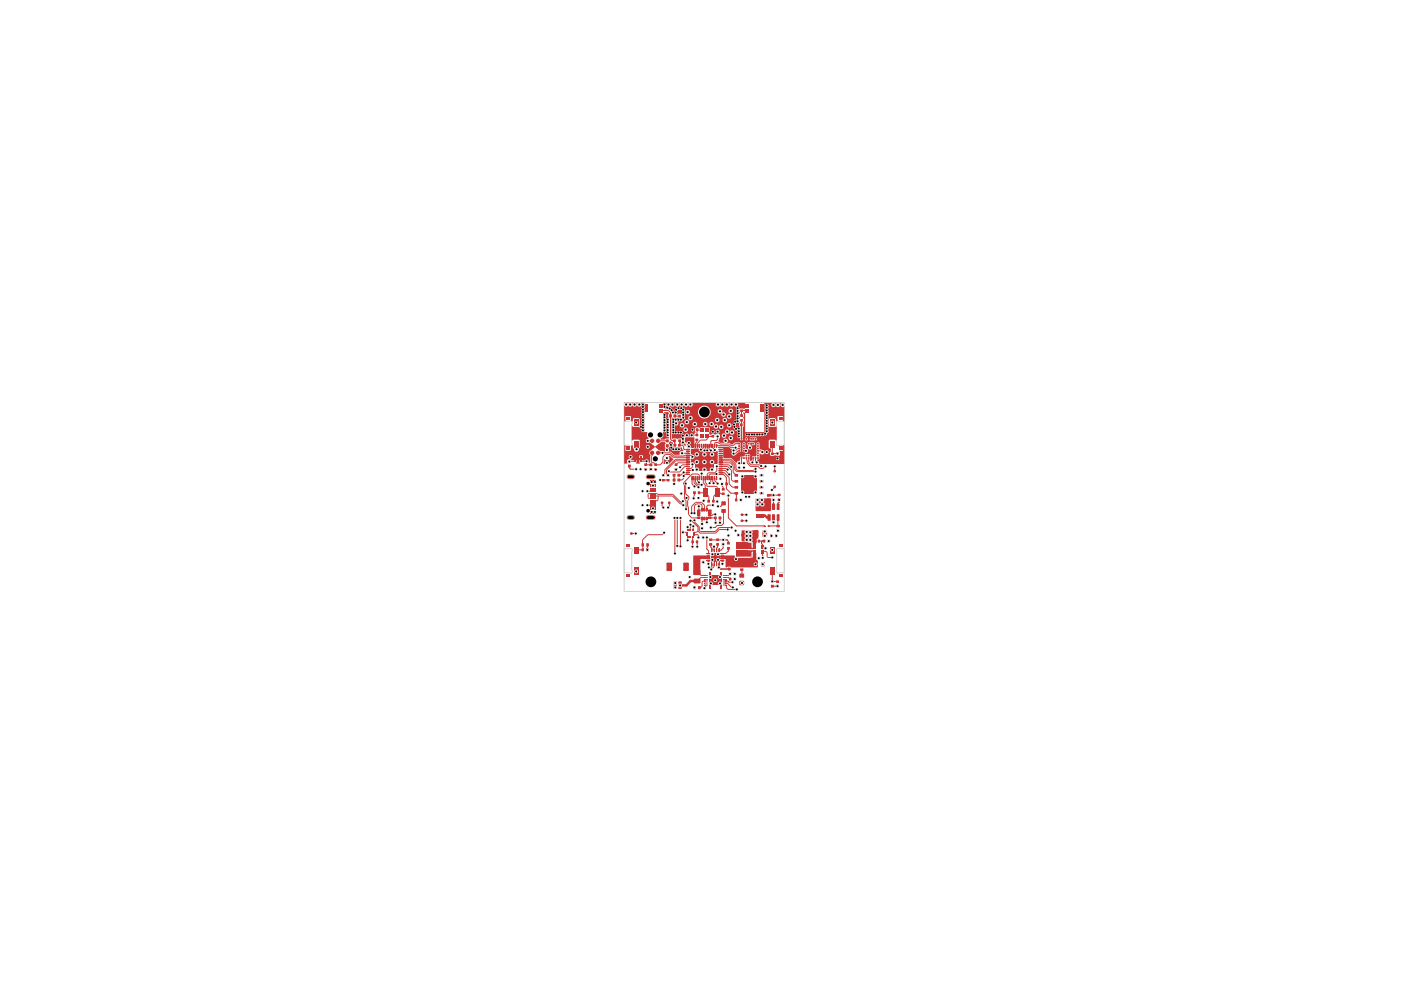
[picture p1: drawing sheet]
<svg xmlns="http://www.w3.org/2000/svg" width="297mm" height="210mm" viewBox="0 0 297 210" stroke-linecap="round" stroke-linejoin="round" font-family="sans-serif">
<g fill="none" stroke="#d0d2cd" stroke-width=".21">
<path d="M132.3 89.3h1.1M132.3 85.3h34v40.1h-34zM132.3 94.4h1.1M133.5 89.4l.2-.1 .3 .1 .1 .2-.1 .3M133.9 89.8v4.2M134 93.9l.1 .3-.1 .2-.3 .1-.2-.1M164.7 89.8v4.2M164.7 93.9a.35 .35 0 0 0 0 .5 .35 .35 0 0 0 .5 0M165.2 89.3h1.1M165.2 94.4h1.1M165.2 89.4a.35 .35 0 0 0-.5 0 .35 .35 0 0 0 0 .5M132.3 116.3h1.1"/>
<path d="M133.5 116.4l.2-.1 .3 .1 .1 .2-.1 .3M133.9 116.8v4.1M164.7 116.8v4.1M165.2 116.3h1.1M165.2 116.4a.35 .35 0 0 0-.5 0 .35 .35 0 0 0 0 .5M132.3 121.4h1.1M134 121l.1 .2-.1 .3-.3 .1-.2-.2M164.7 121a.35 .35 0 0 0 0 .5 .35 .35 0 0 0 .5-.1M165.2 121.4h1.1"/>
</g>
<g fill="#c83434">
<path d="M160.2 105.7h3.3v2.6h-3.3z"/>
<path d="M132.4 85.3l4.3 .2v6.1h.5v.9l.3 .3v.2a.45 .45 0 0 0-.6 .5 .45 .45 0 0 0 .6 .4l.3-.1 .2 .3h.3v1.3a.57 .57 0 0 0-.6 .4 .57 .57 0 0 0 .2 .6l-.1 1.6-.1 .1-.2-.1-.1-.5-.3-.1-.4 .2-1.1-.1v.8h-.7v-.8l-1.7-.1a.75 .75 0 0 0-.2 .9h-.7v-1.4h3.3l.1 .3h.4l.2-.2v-.4l-.7-.1v.4h-3.3l.1-2.5 .3 .1v1.1h1l.1-1 .1-.2 .3 .1v.5l.3 .2 .2 .6 .7-.2v-.4l.2-.2v-1.6l-.1-.2-1.6 .1v-2.8l.2-.2 .1 .2 1.4-.1v-1.6l-.1-.2h-1.1l-.2 .1v.5l-.3 .1-.1-.1-.1-1h-1.1l.1 1h-.4z"/>
<path d="M140.6 85.4h17.4v1.1l-.2 .2-.9-.1-.2 .3 .2 .6-.2 .2v.7l.2 .1-.2 .2v.7l.2 .2-.2 .2v.5l.3 .4-.1 2.5 .2 .2h.3l.2-.4h.3l.2 .4h.3l.2-.4h.3v.3l.2 .1h1.3l.1-.2v-.2l-.2-.3h-1.1l-.3 .3h-.3l-.4-.3-.3 .3h-.3l-.1-2.4 .1-.2v-.9l.1-.2-.1-.7 .1-.8-.1-.3 .1-.1 .3 .1v4.1h4.1v-6.2h4.2v3.9h-.3l-.1-.1 .1-1h-1.1v1l-.2 .1h-.2v-.4l-.2-.3h-1.1l-.2 .3 .1 1.6h1.3l.2-.2 .1 .2v2.8l-1.5-.1-.2 .2v1.5l.5 .3v.6l-.3 .2v.4l.3 .3h.5l.3-.2 1 .1v-1l.7-.1-.1-.9 .3-.2 .1 4-5.3-.1-.2-.5-.4-.3 .6-.3v-.8v-.2l.4 .2 .5-.1a.54 .54 0 0 0 .1-.7 .54 .54 0 0 0-.5-.3l-.5-.1v-1.4h-.5l-.1 .2v2.4l-.1 .4h-.8l-.1 .4a.34 .34 0 0 1 0 .4 .34 .34 0 0 1-.4 .1l.1-1.2-.2-.2h-.8l-.4 .5h-.6l-.2 .1v.8l-.5 .1-.2 .3h-.2l-.9-1h-1.6l-.2-.2v-1.8l-1.1-.1v-.2l2.3-.1 .3 .4 .4 .1-.1 1.2 .3 .2 .6-.2 .5-.5 .5-.1 .1-.2h.3a.6 .6 0 0 0 .7 .4 .6 .6 0 0 0 .5-.6l-.1-.1 .2-.1a.48 .48 0 0 0 .5 .1 .48 .48 0 0 0 .2-.6l.1-.3 .5-.1v-.4l-.2-.2h-1.1l-.3 .3v.2l.3 .2-.1 .8a.43 .43 0 0 1-.6-.2 .43 .43 0 0 1 .1-.5l-.1-.7-.4-.1-.2 .3 .1 1.4-.1 .2h-.3l-.1-1.2a.42 .42 0 0 0 0-.4 .42 .42 0 0 0-.4-.3l-.8 .1-.4 .4h-.4l-.3-.3h-2l-.4-.3 .2-.6 .2-.1v-.7l-.3-.2h-.5l-.3 .2-.2-.2h-.5l-.4 .2-.2-.3 .2-.2-.1-1.1h-1.9l-.2 .2-.7-.2-.3 .2 .2 .9-.3 .2v.6h-2l-.2 .2v1.1l.4 .3v.5h-.2l-.3-.5h-.5v-.3l.2-.1-.1-.7h-.7l-.2 .1-.2-.1h-.9l-.1-4.3 .1-.1h.2l.1 .1h.5l.2-.1 .9 .1 .2-.1v-.7l-.2-.2h-.6l-.2 .2-.3-.3-.8 .2-.1-.4h5.6a1.37 1.37 0 0 0 1.7 1.3 1.37 1.37 0 0 0 .9-2 1.37 1.37 0 0 0-2.2-.3l-.4 1h-5.6l-.5-.6h-1l-.3-.3z"/>
<path d="M142 93.6l.7 .2-.1 .9 .1 .2 1.8-.1 .4 .8-.8 .2-.1 .6h-1.1l-.7-.6h-.4v-.2a.64 .64 0 0 1 .2-.9v-.5l-.2-.1z"/>
<path d="M146.5 95.2l1.6-.1a.56 .56 0 0 0 .2 .6 .56 .56 0 0 0 .6 0l.3 .2h1.6l.2-.2 .7 .1 .4-.2v2.7l-4.8 .1a.64 .64 0 0 0-.8-.4v-.7h.2a.47 .47 0 0 0 .5-.6l-.7-.4z"/>
<path d="M140.8 97.4l.4 .2 .7-.1v-.9l.8 .7v.2l-.9 .9-1.2-.1 .2-.3z"/>
<path d="M139.5 94.1l.6-.4h.9l.1 .2-.1 .2v.7l.1 .2-.1 .8-.5-.2-.5 .1-.5-.4z"/>
<path d="M140.9 87.4h.7l.2 .1-.2 .4v.6l.2 .1v4.4h-.6l-.2 .2h-1v-.2l.3-.1a1.04 1.04 0 0 0 .2-1.2l.1-4.1z"/>
<path d="M145.3 92.7l1.9 .1v2.1l-1.6-.1v-1l-.4-.1z"/>
<path d="M147 117.9l3.5-.1v.7h-2l-.1 3.4-1.4-.1z"/>
<path d="M152.7 117.9l3.1-.1v.4l.3 .1h3.1l.4-.1v-.9l.6-.2 .2 .2v1.4l.3 .2v1.3l-5.7 .1-.1-.2h-.6l-.4 .2-.1-1.8h-1z"/>
<path d="M157.2 112.5l3.6-.1v1.7l-.4 .1-.1 1.7-.7-.1v-.9l-2.4-.2z"/>
<path d="M156 116.7h4.2v.1l-.9 .2v1h-3.3z"/>
<path d="M156 115.1h3.3v1l.9 .1v.1l-4.2 .1z"/>
</g>
<g fill="none" stroke="#c83434" stroke-width=".21">
<path d="M133.4 98.8v.4l.3 .3h1.2M133.7 96.9h1.3l.5 .5h.5M134.6 97.8l-1.2 .1M134.9 94.1l.1 1.1M136 97.8h1.1v.6l-.2 .2h1.1M137.3 94.7h2.2M137.3 93.5h1M138.3 96l-.2 2h.4l.5 .6h1l.5-.6v-1.1l.6-.5h1l.6 .5h3.2M139.5 96h2.7l.6 .7 3.8-.2 .2 .4M139.5 93.5h2M140.2 87h1.5l.5 .5v5.5l.2 .4h.6l.1 1M141.5 93.5h.1"/>
<path d="M141.5 94.5l-.1 .9M143.1 88.2h1M144 94.4h.7l.2 .3v.5l.2 .1h.8M144.1 93.9h.1M144.1 93.4v1M145.1 96.9h.1M145.9 98.9h-.7l-1.1 1.2h-2.1l-.2-.2M145.9 98.6h-1.2l-.5 .5M145.9 97.4h-2.6l-2.3 2.2v.8l-.4 .4M145.9 97.7h-2.6l-2 2v.7l.3 .4M145.9 95.8v.3h-1.3M145.9 98.1h-2.2l-.4 .5"/>
<path d="M146.8 98.5v.6l-.2 .2h-.7M146.9 99.7h-1M147.7 93.2v.5l-.2 .2v.6M147.8 91.1l-.1 1.1M147.8 91.2h1.1M149.1 94.5v.5l-.3 .3h-.2M149.5 94.5v.8l-.1 .2M149.9 94.5v1M150.3 94.5v.7l.4 .3M151.1 92.5h.1M151.1 92.5h-1.2v.6l-.2 .2h-1.2l-.6 .7v.5M151.1 94.5v.5l.5 .4"/>
<path d="M151.9 94.5h2.6l.4 .4h1.1M152 98.9v.9l-.4 .4h-1.4l-.3 .3v.8M152.1 92.5v.6l-.2 .3h-.9l-.3 .2v.9M152.7 98.6h1.8l.5 .4M152.7 97.7h2.2l.9 .9v1l.4 .4h4M152.7 97.4h2.2l1.1 1.1v.9l.4 .3h3.4l.4-.3M152.7 99.3h1.3l.3 .3M152.7 99.7h1.1l.8 .9M152.7 98.9h1.6l.8 .8v2.1l.3 .2h.7M152.7 98.1h2.2l.5 .6v1.5l.7 .6M156.7 94.1h-.8l-.5 .4h-.5l-.2-.4h-2l-.5-.3h-.6v.7M156.7 95.6h-.2l-.6 .6h-.4"/>
<path d="M156.7 95.1h-.2l-.5 .4h-.5M156.7 98.2h1M157.2 87h.1M157.2 87v1.1M157.2 89.1v3.9M157.2 97.1v1.1M157.2 87h1.2M157.7 95.6h.5M158.2 97.1l.2 1 .7 .8h1.6l.4 .4h.7l.5-.4M158.7 97.1v.9l.6 .6h1.7l.4 .2M159.3 94.1v.6l-.3 .2M159.7 97.1v.7l-.2 .2"/>
<path d="M160.2 99.4h.1M160.2 97.1v.7l.2 .2M160.7 95.6h.6l.3 .2M163.7 96.2h.1M163.7 97.2h1.1M163.7 96.2h1.1M163.7 94.1v2.1M164.3 98.9v1M164.8 97.2h.1M137.2 116.6h.1M137.2 115.6v1M137.2 107.1h1.3"/>
<path d="M137.2 104.1h1.3M138.5 105.2h4.1l1.7 1.6h.3l.3 .3M138.5 105.7h-1l-.1-1 1.9-.1 .1 .2h3.3l1.7 1.7h.2l.2-.2M139.5 105.2v.7l-.1 .3h-.9M140 101.8h1.6M140.4 106.6v.8l.2 .2M140.8 112.9l-.3 .5h-3.2l-1.1 1.1 .1 2.1h-1.4M141.9 106.6v.8l-.3 .2M142.9 102.6h.1M142.9 100.8v1.8M143 109.8l.1 7.5M143.6 109.8v5.9"/>
<path d="M144.3 109.8v.1M145.4 102.5v2.2l.6 .6v.4l-.2 .4 .2 3 .6 .7h1.6M145.8 111.8v.6M145.9 100.2h-1l-.5 .6h-.5M145.9 100.5h-.6l-.4 .4v.5l-.3 .4h-.7M146.3 113.9h-.5v.7M146.4 110.4h.2M146.7 101.3v1.3l.5 .5M147 111.6v.6l-.2 .2M147.2 101.3v1.1l.9 .9M147.2 104.5l-.1 1.2M147.2 110.3v.4"/>
<path d="M147.5 101.3v1l.5 .5h.8M147.8 115.9h.1M147.9 101.3v.7l.3 .3M148.2 104.5h1.3M148.2 107.4v.9M148.3 101.3v-.5l-.3-.3h-1.3l-1.8 1.9v.3l.2 .2v2.8l.4 .5v1.7M148.8 100.4h.1M148.8 100.4v.9M148.8 110h.1M148.8 108.1v-1l-.2-.3h-.9l-.5 .4v1.6M148.8 110v1.1M149.1 101.3v1.1l.4 .4v1.7"/>
<path d="M149.4 110h.5v.7M149.4 108.1v-1l-.6-.6h-1.3l-.9 .9v1.4M149.5 101.3v1l.4 .3v.5h2l.2 .2v1.2M149.5 104.5l.8 .7v1.1M149.9 110.7h.1M150.3 106.3h.1M150.5 109.8h1.2M150.7 101.3v.9l-.2 .2M151.1 107.1h-1l-.2 .3v.7M151.1 101.3v.9l.2 .2M151.6 101.3v.6l.5 .6M151.6 109.1l-1.1 .2"/>
<path d="M151.7 109.8h.1M151.7 109.8v1M151.9 100.5h-1.3l-.3 .3v.5M152.1 104.5h.6l.2 .2h.4M152.1 104.5l-.8 .7v1.1M152.2 107.4h.6M152.7 100.5h.6l.7 .8v2.3M152.7 100.2h.8l1.1 1.1v1.3l.7 .7h.8M153.1 102.6l.2 1.1M161.6 117.3l.1 1M161.6 116.8l1 .3 .1 1.1h1M164 105h1.2"/>
<path d="M164.3 103.2l-.6 .7M154.4 122.4l.4 .4M154.5 123.4h.8M154.8 121.7l-.4 .3M157.3 120.8v1.2M163.7 124.3h.1M163.7 123.3h.1M163.7 121.2v2.1M163.7 124.3h1.1M163.7 123.3h1.1M164.8 124.3h.1"/>
</g>
<path d="M133.9 113.1h.9" fill="none" stroke="#c83434" stroke-width=".25"/>
<path d="M162.9 105h1.1" fill="none" stroke="#c83434" stroke-width=".51"/>
<circle cx="162.3" cy="116.2" r=".17" fill="#c83434"/>
<path d="M161.6 116.2h.7M152.4 120.3l.4 .3h1.8" fill="none" stroke="#c83434" stroke-width=".34"/>
<g fill="none" stroke="#c83434" stroke-width=".21">
<path d="M144.3 109.9h.1M144.3 109.9v5.9M144.8 112.9h.7M146.4 111.3l-.1 1.1M146.6 110.4l1.4 1.4v.8M146.8 115.9h.1M146.8 114.9h.1M146.8 113.9v2M147.1 113.4h.8l.2 .1v.5M147.2 110.7l1.1 1v.7l.2 .3h3.1l.9-.9h2.6M147.8 114.9v1M148 112.6l-.3 .3h-.6"/>
<path d="M148.1 114h.1M148.8 112v.1M149.9 114v2.4l.3 .4v.5M150.2 118.9v.6M150.7 114.4l3.4 .1M150.7 115.4v.6l.3 .2v.5M151 119.6v.5l-.3 .2h-.4M151.4 115.9v.8M151.4 119.6v.5l-.6 .6M152.1 115.4v.6l-.2 .2v.5M152.4 119.6v.7M152.7 109.8v1"/>
<path d="M153.2 119.5h.1M153.2 118.9v.6M153.3 115.4h.1M153.3 115.4v.8l-.5 .5h-.4M153.4 106.7l-.6 .7M153.4 108.4v2.6l-.4 .4h-.9l-.5 .4h-.9M154 103.6l.9 1h1.2M154.1 114.5h.1M154.1 114.5l.3 .3v.4M154.3 112.3h-1.8l-.8 .7h-3.3l-.4-.4M154.4 105.1v4.7l1.7 1.7h6M154.4 116.2v.6l-.6 .5h-.6"/>
<path d="M156.1 104.6h.1M156.1 104.6v1.4M157.3 109.1h.9M157.3 110.4h.9M161 114.7h1M161.5 114.7l.1 1M164 106v1.4M164.9 109.7v1.8h-2M165.2 106v.5l-.3 .2v.7M147.7 121.3h.3l.6 .7h1.1M149.4 122.4h-.8l-.9 .8M149.7 123.2h-.6l-.3 .2v1l-.5 .1"/>
<path d="M149.7 124v.3l-.3 .4M152.4 120.3h.1M153.7 123.2h.6l.2 .2M153.7 122h.7M153.7 122.4h.7M153.7 123.6h.5l.9 .9h.3M154 124v.6l.3 .4h1.9"/>
</g>
<path d="M161 109.3h1.1l.5 .4h.5M164 109.7v1M147.7 123.2h-1.3l-.9 .9h-1.3" fill="none" stroke="#c83434" stroke-width=".51"/>
<g fill="#c83434">
<path d="M151.6 103.5h.9v1.9h-.9z"/>
<path d="M151.1 106.1h.3v.3h-.3z"/>
</g>
<path d="M151.1 106.1h.3v.3h-.3z" fill="none" stroke="#c83434" stroke-width=".25"/>
<path d="M153.2 106.5h.5v.4h-.5z" fill="#c83434"/>
<path d="M153.2 106.5h.5v.4h-.5z" fill="none" stroke="#c83434" stroke-width=".42"/>
<path d="M153.2 104.6h.3v.2h-.3z" fill="#c83434"/>
<path d="M153.2 104.6h.3v.2h-.3z" fill="none" stroke="#c83434" stroke-width=".25"/>
<path d="M156 105.8h.2v.4h-.2z" fill="#c83434"/>
<path d="M156 105.8h.2v.4h-.2z" fill="none" stroke="#c83434" stroke-width=".25"/>
<path d="M155.9 104.5h.5v.2h-.5z" fill="#c83434"/>
<path d="M155.9 104.5h.5v.2h-.5z" fill="none" stroke="#c83434" stroke-width=".25"/>
<path d="M155.9 103.2h.5v.3h-.5z" fill="#c83434"/>
<path d="M155.9 103.2h.5v.3h-.5z" fill="none" stroke="#c83434" stroke-width=".25"/>
<path d="M156.4 113.3h.2v.3h-.2z" fill="#c83434"/>
<path d="M156.4 113.3h.2v.3h-.2z" fill="none" stroke="#c83434" stroke-width=".25"/>
<path d="M153.2 108.1h.5v.4h-.5z" fill="#c83434"/>
<path d="M153.2 108.1h.5v.4h-.5z" fill="none" stroke="#c83434" stroke-width=".42"/>
<path d="M164.8 111.4h.4v.3h-.4z" fill="#c83434"/>
<path d="M164.8 111.4h.4v.3h-.4z" fill="none" stroke="#c83434" stroke-width=".25"/>
<path d="M164.8 112.4h.4v.3h-.4z" fill="#c83434"/>
<path d="M164.8 112.4h.4v.3h-.4z" fill="none" stroke="#c83434" stroke-width=".25"/>
<path d="M151.6 110.7h.2v.3h-.2z" fill="#c83434"/>
<path d="M151.6 110.7h.2v.3h-.2z" fill="none" stroke="#c83434" stroke-width=".25"/>
<path d="M152.5 110.7h.3v.3h-.3z" fill="#c83434"/>
<path d="M152.5 110.7h.3v.3h-.3z" fill="none" stroke="#c83434" stroke-width=".25"/>
<path d="M151.6 109.6h.2v.4h-.2z" fill="#c83434"/>
<path d="M151.6 109.6h.2v.4h-.2z" fill="none" stroke="#c83434" stroke-width=".25"/>
<path d="M152.5 109.6h.3v.4h-.3z" fill="#c83434"/>
<path d="M152.5 109.6h.3v.4h-.3z" fill="none" stroke="#c83434" stroke-width=".25"/>
<g fill="#c83434">
<path d="M157.1 100.7h3.3v3.9h-3.3z"/>
<path d="M161.2 104.5h.5v.2h-.5z"/>
</g>
<path d="M161.2 104.5h.5v.2h-.5z" fill="none" stroke="#c83434" stroke-width=".25"/>
<path d="M161.2 103.2h.5v.3h-.5z" fill="#c83434"/>
<path d="M161.2 103.2h.5v.3h-.5z" fill="none" stroke="#c83434" stroke-width=".25"/>
<path d="M161.2 101.9h.5v.3h-.5z" fill="#c83434"/>
<path d="M161.2 101.9h.5v.3h-.5z" fill="none" stroke="#c83434" stroke-width=".25"/>
<path d="M161.2 100.7h.5v.2h-.5z" fill="#c83434"/>
<path d="M161.2 100.7h.5v.2h-.5z" fill="none" stroke="#c83434" stroke-width=".25"/>
<path d="M155.9 100.7h.5v.2h-.5z" fill="#c83434"/>
<path d="M155.9 100.7h.5v.2h-.5z" fill="none" stroke="#c83434" stroke-width=".25"/>
<path d="M155.9 101.9h.5v.3h-.5z" fill="#c83434"/>
<path d="M155.9 101.9h.5v.3h-.5z" fill="none" stroke="#c83434" stroke-width=".25"/>
<g fill="#c83434">
<path d="M164 103h.5v.4h-.5z"/>
<path d="M153.9 102.4h.3v.4h-.3z"/>
</g>
<path d="M153.9 102.4h.3v.4h-.3z" fill="none" stroke="#c83434" stroke-width=".25"/>
<path d="M153 102.4h.2v.4h-.2z" fill="#c83434"/>
<path d="M153 102.4h.2v.4h-.2z" fill="none" stroke="#c83434" stroke-width=".25"/>
<path d="M153.2 103.6h.3v.3h-.3z" fill="#c83434"/>
<path d="M153.2 103.6h.3v.3h-.3z" fill="none" stroke="#c83434" stroke-width=".25"/>
<path d="M151.9 101l.1 .8z" fill="#c83434"/>
<path d="M151.9 101l.1 .8z" fill="none" stroke="#c83434" stroke-width=".21"/>
<g fill="#c83434">
<path d="M157.1 96.4l.3 .2-.1 .2-.3-.2z"/>
<path d="M157.6 95.4l.3 .2-.1 .2-.3-.2z"/>
<path d="M156.6 96.4l.3 .2-.1 .2-.3-.2z"/>
<path d="M156.6 95.4l.3 .2-.1 .2-.3-.2z"/>
<path d="M156.6 95.9l.3 .2-.1 .2-.3-.2z"/>
<path d="M157.6 95.9l.3 .2-.1 .2-.3-.2z"/>
<path d="M156.6 94.9l.3 .2-.1 .2-.3-.2z"/>
<path d="M157.6 94.9l.3 .2-.1 .2-.3-.2z"/>
<path d="M160.6 95.9l.3 .2-.1 .2-.3-.2z"/>
<path d="M160.6 96.4l.3 .2-.1 .2-.3-.2z"/>
<path d="M159.6 95.9l.3 .2-.1 .2-.3-.2z"/>
<path d="M159.6 95.4l.3 .2-.1 .2-.3-.2z"/>
<path d="M160.6 95.4l.3 .2-.1 .2-.3-.2z"/>
<path d="M159.2 95.9l.3 .2-.1 .2-.4-.2z"/>
<path d="M158.1 96.4l.4 .2-.2 .2-.3-.2z"/>
<path d="M158.6 96.4l.4 .2-.1 .2-.4-.2z"/>
<path d="M158.6 95.9l.4 .2-.1 .2-.4-.2z"/>
<path d="M158.6 95.4l.4 .2-.1 .2-.4-.2z"/>
<path d="M159.2 95.4l.3 .2-.1 .2-.4-.2z"/>
<path d="M159.2 93.9l.3 .2-.1 .2-.4-.2z"/>
<path d="M159.2 92.9l.3 .1-.1 .2-.4-.2z"/>
<path d="M159.6 93.9l.3 .2-.1 .2-.3-.2z"/>
<path d="M159.6 92.9l.3 .1-.1 .2-.3-.2z"/>
<path d="M159.6 94.9l.3 .2-.1 .2-.3-.2z"/>
<path d="M159.6 94.4l.3 .2-.1 .2-.3-.2z"/>
<path d="M160.6 94.9l.3 .2-.1 .2-.3-.2z"/>
<path d="M160.6 94.4l.3 .2-.1 .2-.3-.2z"/>
<path d="M156.6 92.9l.3 .1-.1 .2-.3-.2z"/>
<path d="M156.6 94.4l.3 .2-.1 .2-.3-.2z"/>
<path d="M156.6 93.9l.3 .2-.1 .2-.3-.2z"/>
<path d="M156.6 93.4l.3 .2-.1 .1-.3-.1z"/>
<path d="M157.1 93.4l.3 .2-.1 .1-.3-.1z"/>
<path d="M157.1 92.9l.3 .1-.1 .2-.3-.2z"/>
<path d="M157.6 94.4l.3 .2-.1 .2-.3-.2z"/>
<path d="M158.1 92.9l.4 .1-.2 .2-.3-.2z"/>
<path d="M157.6 92.9l.3 .1-.1 .2-.3-.2z"/>
<path d="M157.6 93.9l.3 .2-.1 .2-.3-.2z"/>
<path d="M158.6 93.9l.4 .2-.1 .2-.4-.2z"/>
<path d="M158.6 92.9l.4 .1-.1 .2-.4-.2z"/>
<path d="M160.6 93.4l.3 .2-.1 .1-.3-.1z"/>
<path d="M160.1 93.4l.3 .2-.1 .1-.3-.1z"/>
<path d="M160.1 92.9l.3 .1-.1 .2-.3-.2z"/>
<path d="M160.6 93.9l.3 .2-.1 .2-.3-.2z"/>
<path d="M160.6 92.9l.3 .1-.1 .2-.3-.2z"/>
<path d="M157.3 113.3h.3v.3h-.3z"/>
</g>
<path d="M157.3 113.3h.3v.3h-.3z" fill="none" stroke="#c83434" stroke-width=".25"/>
<path d="M159.8 114.6h.2v.3h-.2z" fill="#c83434"/>
<path d="M159.8 114.6h.2v.3h-.2z" fill="none" stroke="#c83434" stroke-width=".25"/>
<g fill="#c83434">
<path d="M156 115.1h2.4v1.1h-2.4z"/>
<path d="M160 112.7h.5v.9h-.5z"/>
</g>
<path d="M160 112.7h.5v.9h-.5z" fill="none" stroke="#c83434" stroke-width=".51"/>
<path d="M161.8 114.6h.3v.3h-.3z" fill="#c83434"/>
<path d="M161.8 114.6h.3v.3h-.3z" fill="none" stroke="#c83434" stroke-width=".25"/>
<g fill="#c83434">
<path d="M161.4 116.7h.5v.2h-.5z"/>
<path d="M161.4 116.2h.5v.2h-.5z"/>
<path d="M161.4 115.7h.5v.2h-.5z"/>
<path d="M163.2 115.9h1.1v1.4h-1.1z"/>
<path d="M165.1 115.4h.8v.6h-.8z"/>
<path d="M163.4 113.5h.3v.3h-.3z"/>
</g>
<path d="M163.4 113.5h.3v.3h-.3z" fill="none" stroke="#c83434" stroke-width=".25"/>
<path d="M164.4 113.5h.3v.3h-.3z" fill="#c83434"/>
<path d="M164.4 113.5h.3v.3h-.3z" fill="none" stroke="#c83434" stroke-width=".25"/>
<path d="M164.8 106.9h.3v1.1h-.3z" fill="#c83434"/>
<path d="M164.8 106.9h.3v1h-.3z" fill="none" stroke="#c83434" stroke-width=".34"/>
<path d="M163.8 106.9h.4v1.1h-.4z" fill="#c83434"/>
<path d="M163.8 106.9h.4v1h-.4z" fill="none" stroke="#c83434" stroke-width=".34"/>
<path d="M162.9 106.9h.3v1.1h-.3z" fill="#c83434"/>
<path d="M162.9 106.9h.3v1h-.3z" fill="none" stroke="#c83434" stroke-width=".34"/>
<path d="M163.8 105.8h.4v.3h-.4z" fill="#c83434"/>
<path d="M163.8 105.8h.4v.3h-.4z" fill="none" stroke="#c83434" stroke-width=".25"/>
<path d="M162.9 109.2h.3v1h-.3z" fill="#c83434"/>
<path d="M162.9 109.2h.3v1h-.3z" fill="none" stroke="#c83434" stroke-width=".34"/>
<path d="M163.8 109.2h.4v1h-.4z" fill="#c83434"/>
<path d="M163.8 109.2h.4v1h-.4z" fill="none" stroke="#c83434" stroke-width=".34"/>
<path d="M164.8 109.2h.3v1h-.3z" fill="#c83434"/>
<path d="M164.8 109.2h.3v1h-.3z" fill="none" stroke="#c83434" stroke-width=".34"/>
<g fill="#c83434">
<path d="M160.3 107.6h1.6v.7h-1.6z"/>
<path d="M160.3 109h1.6v.6h-1.6z"/>
<path d="M157 105.8h.2v.4h-.2z"/>
</g>
<path d="M157 105.8h.2v.4h-.2z" fill="none" stroke="#c83434" stroke-width=".25"/>
<g fill="#c83434">
<path d="M157.1 110.2h.4v.4h-.4z"/>
<path d="M157.1 108.9h.4v.5h-.4z"/>
<path d="M162.8 114.6h.4v.3h-.4z"/>
</g>
<path d="M162.8 114.6h.4v.3h-.4z" fill="none" stroke="#c83434" stroke-width=".25"/>
<path d="M160.8 114.6h.2v.3h-.2z" fill="#c83434"/>
<path d="M160.8 114.6h.2v.3h-.2z" fill="none" stroke="#c83434" stroke-width=".25"/>
<path d="M161.9 112.7h.5v.9h-.5z" fill="#c83434"/>
<path d="M161.9 112.7h.5v.9h-.5z" fill="none" stroke="#c83434" stroke-width=".51"/>
<path d="M162.8 111.5l.3 .1z" fill="#c83434"/>
<path d="M162.8 111.5l.3 .1z" fill="none" stroke="#c83434" stroke-width=".21"/>
<path d="M162 111.5l.2 .1z" fill="#c83434"/>
<path d="M162 111.5l.2 .1z" fill="none" stroke="#c83434" stroke-width=".21"/>
<path d="M162.7 105.8h.4v.3h-.4z" fill="#c83434"/>
<path d="M162.7 105.8h.4v.3h-.4z" fill="none" stroke="#c83434" stroke-width=".25"/>
<path d="M162.7 104.9h.4v.3h-.4z" fill="#c83434"/>
<path d="M162.7 104.9h.4v.3h-.4z" fill="none" stroke="#c83434" stroke-width=".25"/>
<path d="M163.8 104.9h.4v.3h-.4z" fill="#c83434"/>
<path d="M163.8 104.9h.4v.3h-.4z" fill="none" stroke="#c83434" stroke-width=".25"/>
<path d="M165 105.8h.4v.3h-.4z" fill="#c83434"/>
<path d="M165 105.8h.4v.3h-.4z" fill="none" stroke="#c83434" stroke-width=".25"/>
<path d="M165 104.8h.4v.3h-.4z" fill="#c83434"/>
<path d="M165 104.8h.4v.3h-.4z" fill="none" stroke="#c83434" stroke-width=".25"/>
<path d="M151.5 101l.1 .8z" fill="#c83434"/>
<path d="M151.5 101l.1 .8z" fill="none" stroke="#c83434" stroke-width=".21"/>
<path d="M152.4 100.5l.8 .1z" fill="#c83434"/>
<path d="M152.4 100.5l.8 .1z" fill="none" stroke="#c83434" stroke-width=".21"/>
<path d="M152.4 100.1l.8 .1z" fill="#c83434"/>
<path d="M152.4 100.1l.8 .1z" fill="none" stroke="#c83434" stroke-width=".21"/>
<path d="M152.4 99.7h.8v.1h-.8z" fill="#c83434"/>
<path d="M152.4 99.7h.8v.1h-.8z" fill="none" stroke="#c83434" stroke-width=".21"/>
<path d="M152.4 99.3l.8 .1z" fill="#c83434"/>
<path d="M152.4 99.3l.8 .1z" fill="none" stroke="#c83434" stroke-width=".21"/>
<path d="M152.4 98.9l.8 .1z" fill="#c83434"/>
<path d="M152.4 98.9l.8 .1z" fill="none" stroke="#c83434" stroke-width=".21"/>
<path d="M152.4 98.5l.8 .1z" fill="#c83434"/>
<path d="M152.4 98.5l.8 .1z" fill="none" stroke="#c83434" stroke-width=".21"/>
<path d="M152.4 98h.8v.2h-.8z" fill="#c83434"/>
<path d="M152.4 98h.8v.2h-.8z" fill="none" stroke="#c83434" stroke-width=".21"/>
<path d="M152.4 97.7l.8 .1z" fill="#c83434"/>
<path d="M152.4 97.7l.8 .1z" fill="none" stroke="#c83434" stroke-width=".21"/>
<path d="M152.4 97.3l.8 .1z" fill="#c83434"/>
<path d="M152.4 97.3l.8 .1z" fill="none" stroke="#c83434" stroke-width=".21"/>
<path d="M152.4 96.9h.8z" fill="#c83434"/>
<path d="M152.4 96.9h.8z" fill="none" stroke="#c83434" stroke-width=".21"/>
<path d="M152.4 96.5l.8 .1z" fill="#c83434"/>
<path d="M152.4 96.5l.8 .1z" fill="none" stroke="#c83434" stroke-width=".21"/>
<path d="M152.4 96.1l.8 .1z" fill="#c83434"/>
<path d="M152.4 96.1l.8 .1z" fill="none" stroke="#c83434" stroke-width=".21"/>
<path d="M152.4 95.7l.8 .1z" fill="#c83434"/>
<path d="M152.4 95.7l.8 .1z" fill="none" stroke="#c83434" stroke-width=".21"/>
<path d="M152.4 95.2h.8v.2h-.8z" fill="#c83434"/>
<path d="M152.4 95.2h.8v.2h-.8z" fill="none" stroke="#c83434" stroke-width=".21"/>
<g fill="#c83434">
<path d="M159.2 96.9l.3 .2-.1 .2-.4-.2z"/>
<path d="M159.6 96.9l.3 .2-.1 .2-.3-.2z"/>
<path d="M160.1 96.9l.3 .2-.1 .2-.3-.2z"/>
<path d="M160.6 96.9l.3 .2-.1 .2-.3-.2z"/>
<path d="M157.6 96.9l.3 .2-.1 .2-.3-.2z"/>
<path d="M158.1 96.9l.4 .2-.2 .2-.3-.2z"/>
<path d="M158.6 96.9l.4 .2-.1 .2-.4-.2z"/>
<path d="M157.1 96.9l.3 .2-.1 .2-.3-.2z"/>
<path d="M156.6 96.9l.3 .2-.1 .2-.3-.2z"/>
<path d="M163.6 96.1h.3v.3h-.3z"/>
</g>
<path d="M163.6 96.1h.3v.3h-.3z" fill="none" stroke="#c83434" stroke-width=".25"/>
<path d="M163.6 97h.3v.3h-.3z" fill="#c83434"/>
<path d="M163.6 97h.3v.3h-.3z" fill="none" stroke="#c83434" stroke-width=".25"/>
<path d="M164.7 96h.3v.3h-.3z" fill="#c83434"/>
<path d="M164.7 96h.3v.3h-.3z" fill="none" stroke="#c83434" stroke-width=".25"/>
<path d="M164.7 97h.3v.4h-.3z" fill="#c83434"/>
<path d="M164.7 97h.3v.4h-.3z" fill="none" stroke="#c83434" stroke-width=".25"/>
<g fill="#c83434">
<path d="M164 99.7h.5v.4h-.5z"/>
<path d="M165.1 94.7h.8v.7h-.8z"/>
<path d="M163.2 93.5h1.1v1.4h-1.1z"/>
<path d="M149.9 117.3l.6 .1z"/>
</g>
<path d="M149.9 117.3l.6 .1z" fill="none" stroke="#c83434" stroke-width=".21"/>
<path d="M149.9 117.9h.6z" fill="#c83434"/>
<path d="M149.9 117.9h.6z" fill="none" stroke="#c83434" stroke-width=".21"/>
<path d="M149.9 118.3h.6v.1h-.6z" fill="#c83434"/>
<path d="M149.9 118.3h.6v.1h-.6z" fill="none" stroke="#c83434" stroke-width=".21"/>
<path d="M149.9 118.8h.6v.2h-.6z" fill="#c83434"/>
<path d="M149.9 118.8h.6v.2h-.6z" fill="none" stroke="#c83434" stroke-width=".21"/>
<path d="M148.9 118.1h.4v.3h-.4z" fill="#c83434"/>
<path d="M148.9 118.1h.4v.3h-.4z" fill="none" stroke="#c83434" stroke-width=".25"/>
<path d="M148.9 119h.4v.4h-.4z" fill="#c83434"/>
<path d="M148.9 119h.4v.4h-.4z" fill="none" stroke="#c83434" stroke-width=".25"/>
<g fill="#c83434">
<path d="M147.3 118h.4v.4h-.4z"/>
<path d="M150.9 119.3l.1 .7z"/>
</g>
<path d="M150.9 119.3l.1 .7z" fill="none" stroke="#c83434" stroke-width=".21"/>
<path d="M151.4 119.3l.1 .7z" fill="#c83434"/>
<path d="M151.4 119.3l.1 .7z" fill="none" stroke="#c83434" stroke-width=".21"/>
<path d="M151.9 119.3l.1 .7z" fill="#c83434"/>
<path d="M151.9 119.3l.1 .7z" fill="none" stroke="#c83434" stroke-width=".21"/>
<path d="M152.4 119.3l.1 .7z" fill="#c83434"/>
<path d="M152.4 119.3l.1 .7z" fill="none" stroke="#c83434" stroke-width=".21"/>
<path d="M152.8 118.8h.7v.2h-.7z" fill="#c83434"/>
<path d="M152.8 118.8h.7v.2h-.7z" fill="none" stroke="#c83434" stroke-width=".21"/>
<path d="M152.8 118.3h.7v.1h-.7z" fill="#c83434"/>
<path d="M152.8 118.3h.7v.1h-.7z" fill="none" stroke="#c83434" stroke-width=".21"/>
<path d="M152.8 117.9h.7z" fill="#c83434"/>
<path d="M152.8 117.9h.7z" fill="none" stroke="#c83434" stroke-width=".21"/>
<path d="M152.8 117.3l.7 .1z" fill="#c83434"/>
<path d="M152.8 117.3l.7 .1z" fill="none" stroke="#c83434" stroke-width=".21"/>
<g fill="#c83434">
<path d="M150.8 117.3h1.8v1.7h-1.8z"/>
<path d="M152.4 116.3l.1 .7z"/>
</g>
<path d="M152.4 116.3l.1 .7z" fill="none" stroke="#c83434" stroke-width=".21"/>
<path d="M151.9 116.3l.1 .7z" fill="#c83434"/>
<path d="M151.9 116.3l.1 .7z" fill="none" stroke="#c83434" stroke-width=".21"/>
<path d="M151.4 116.3l.1 .7z" fill="#c83434"/>
<path d="M151.4 116.3l.1 .7z" fill="none" stroke="#c83434" stroke-width=".21"/>
<path d="M150.9 116.3l.1 .7z" fill="#c83434"/>
<path d="M150.9 116.3l.1 .7z" fill="none" stroke="#c83434" stroke-width=".21"/>
<path d="M150.5 115.3h.4v.3h-.4z" fill="#c83434"/>
<path d="M150.5 115.3h.4v.3h-.4z" fill="none" stroke="#c83434" stroke-width=".25"/>
<path d="M150.5 114.3h.4v.3h-.4z" fill="#c83434"/>
<path d="M150.5 114.3h.4v.3h-.4z" fill="none" stroke="#c83434" stroke-width=".25"/>
<path d="M153.2 115.2h.3v.4h-.3z" fill="#c83434"/>
<path d="M153.2 115.2h.3v.4h-.3z" fill="none" stroke="#c83434" stroke-width=".25"/>
<path d="M153.2 114.3h.3v.3h-.3z" fill="#c83434"/>
<path d="M153.2 114.3h.3v.3h-.3z" fill="none" stroke="#c83434" stroke-width=".25"/>
<path d="M152 115.3h.3v.3h-.3z" fill="#c83434"/>
<path d="M152 115.3h.3v.3h-.3z" fill="none" stroke="#c83434" stroke-width=".25"/>
<path d="M152 114.3h.3v.3h-.3z" fill="#c83434"/>
<path d="M152 114.3h.3v.3h-.3z" fill="none" stroke="#c83434" stroke-width=".25"/>
<path d="M161.5 119.4h.5v.5h-.5z" fill="#c83434"/>
<path d="M161.5 119.4h.5v.5h-.5z" fill="none" stroke="#c83434" stroke-width=".42"/>
<g fill="#c83434">
<path d="M163.2 120.4h1.1v1.5h-1.1z"/>
<path d="M165.1 121.8h.8v.5h-.8z"/>
<path d="M163.6 123.1h.3v.3h-.3z"/>
</g>
<path d="M163.6 123.1h.3v.3h-.3z" fill="none" stroke="#c83434" stroke-width=".25"/>
<path d="M163.6 124.1h.3v.4h-.3z" fill="#c83434"/>
<path d="M163.6 124.1h.3v.4h-.3z" fill="none" stroke="#c83434" stroke-width=".25"/>
<path d="M164.7 124.1h.3v.3h-.3z" fill="#c83434"/>
<path d="M164.7 124.1h.3v.3h-.3z" fill="none" stroke="#c83434" stroke-width=".25"/>
<path d="M164.7 123.2h.3v.2h-.3z" fill="#c83434"/>
<path d="M164.7 123.2h.3v.2h-.3z" fill="none" stroke="#c83434" stroke-width=".25"/>
<g fill="#c83434">
<path d="M159.7 115.7h.5v.2h-.5z"/>
<path d="M159.7 116.2h.5v.2h-.5z"/>
<path d="M159.7 116.7h.5v.2h-.5z"/>
<path d="M159.7 117.1h.5v.3h-.5z"/>
<path d="M161.4 117.1h.5v.3h-.5z"/>
<path d="M159.8 118.2h.3v.3h-.3z"/>
</g>
<path d="M159.8 118.2h.3v.3h-.3z" fill="none" stroke="#c83434" stroke-width=".25"/>
<path d="M160.8 118.2h.2v.3h-.2z" fill="#c83434"/>
<path d="M160.8 118.2h.2v.3h-.2z" fill="none" stroke="#c83434" stroke-width=".25"/>
<path d="M155.6 121.5h.3v.3h-.3z" fill="#c83434"/>
<path d="M155.6 121.5h.3v.3h-.3z" fill="none" stroke="#c83434" stroke-width=".25"/>
<path d="M159.9 119.4h.5v.5h-.5z" fill="#c83434"/>
<path d="M159.9 119.4h.5v.5h-.5z" fill="none" stroke="#c83434" stroke-width=".42"/>
<path d="M155.6 122.6h.3v.3h-.3z" fill="#c83434"/>
<path d="M155.6 122.6h.3v.3h-.3z" fill="none" stroke="#c83434" stroke-width=".25"/>
<path d="M157.1 120.7h.4v.2h-.4z" fill="#c83434"/>
<path d="M157.1 120.6h.4v.3h-.4z" fill="none" stroke="#c83434" stroke-width=".25"/>
<path d="M157.1 119.6h.4v.3h-.4z" fill="#c83434"/>
<path d="M157.1 119.6h.4v.3h-.4z" fill="none" stroke="#c83434" stroke-width=".25"/>
<path d="M157 123.4h.6v.5h-.6z" fill="#c83434"/>
<path d="M157 123.4h.6v.5h-.6z" fill="none" stroke="#c83434" stroke-width=".42"/>
<path d="M157 121.8h.6v.5h-.6z" fill="#c83434"/>
<path d="M157 121.8h.6v.5h-.6z" fill="none" stroke="#c83434" stroke-width=".42"/>
<path d="M154.7 121.5h.2v.3h-.2z" fill="#c83434"/>
<path d="M154.7 121.5h.2v.3h-.2z" fill="none" stroke="#c83434" stroke-width=".25"/>
<g fill="#c83434">
<path d="M156 116.8h2.4v1.1h-2.4z"/>
<path d="M154.3 116.1h.3v.3h-.3z"/>
</g>
<path d="M154.3 116.1h.3v.3h-.3z" fill="none" stroke="#c83434" stroke-width=".25"/>
<path d="M154.3 115.1h.3v.2h-.3z" fill="#c83434"/>
<path d="M154.3 115.1h.3v.2h-.3z" fill="none" stroke="#c83434" stroke-width=".25"/>
<path d="M154.4 119.5h.4v.3h-.4z" fill="#c83434"/>
<path d="M154.4 119.5h.4v.3h-.4z" fill="none" stroke="#c83434" stroke-width=".25"/>
<path d="M154.4 120.5h.4v.3h-.4z" fill="#c83434"/>
<path d="M154.4 120.5h.4v.3h-.4z" fill="none" stroke="#c83434" stroke-width=".25"/>
<path d="M154.7 122.6h.2v.3h-.2z" fill="#c83434"/>
<path d="M154.7 122.6h.2v.3h-.2z" fill="none" stroke="#c83434" stroke-width=".25"/>
<g fill="#c83434">
<path d="M153.8 123.1h.3v.3h-.3z"/>
<path d="M153.8 122.8h.3v.1h-.3z"/>
</g>
<path d="M153.3 122.9h.7" fill="none" stroke="#c83434" stroke-width=".21"/>
<path d="M153.8 122.3h.3v.2h-.3z" fill="#c83434"/>
<path d="M153.3 122.4h.7" fill="none" stroke="#c83434" stroke-width=".21"/>
<path d="M153.8 121.9h.3v.2h-.3z" fill="#c83434"/>
<path d="M153.3 122h.7" fill="none" stroke="#c83434" stroke-width=".21"/>
<path d="M153.8 124h.3v.1h-.3z" fill="#c83434"/>
<path d="M153.3 124h.7" fill="none" stroke="#c83434" stroke-width=".21"/>
<path d="M153.8 123.5h.3v.2h-.3z" fill="#c83434"/>
<path d="M149.4 122.4h.6M153.3 123.6h.7M153.3 123.2h.7" fill="none" stroke="#c83434" stroke-width=".21"/>
<path d="M149.3 122.3h.1v.2h-.1z" fill="#c83434"/>
<path d="M149.4 122.9h.6" fill="none" stroke="#c83434" stroke-width=".21"/>
<path d="M149.3 122.8h.1v.1h-.1z" fill="#c83434"/>
<path d="M149.4 123.2h.6" fill="none" stroke="#c83434" stroke-width=".21"/>
<path d="M149.3 123.1h.1v.3h-.1z" fill="#c83434"/>
<path d="M149.4 123.6h.6" fill="none" stroke="#c83434" stroke-width=".21"/>
<path d="M149.3 123.5h.1v.2h-.1z" fill="#c83434"/>
<path d="M149.4 124h.6" fill="none" stroke="#c83434" stroke-width=".21"/>
<g fill="#c83434">
<path d="M149.3 124h.1v.1h-.1z"/>
<path d="M152.6 124h.4v.7h-.4z"/>
<path d="M152.6 121.4h.4v.7h-.4z"/>
<path d="M152.6 121.4h.4v.5h-.4z"/>
<path d="M151.6 122.1h1.4v.9h-1.4z"/>
<path d="M152.6 124.1h.4v.6h-.4z"/>
<path d="M151.6 123h1.4v1h-1.4z"/>
<path d="M150.4 122.1h2.6v1.9h-2.6z"/>
<path d="M150.4 123h1.2v1h-1.2z"/>
<path d="M150.4 122.1h1.2v.9h-1.2z"/>
<path d="M150.4 124.1h.4v.6h-.4z"/>
<path d="M150.4 124h.4v.7h-.4z"/>
<path d="M148.2 124.4h.2v.4h-.2z"/>
</g>
<path d="M148.2 124.4h.2v.4h-.2z" fill="none" stroke="#c83434" stroke-width=".25"/>
<path d="M147.2 124.4h.2v.4h-.2z" fill="#c83434"/>
<path d="M147.2 124.4h.2v.4h-.2z" fill="none" stroke="#c83434" stroke-width=".25"/>
<path d="M147.3 122.9h1v.5h-1z" fill="#c83434"/>
<path d="M147.3 122.9h1v.5h-1z" fill="none" stroke="#c83434" stroke-width=".51"/>
<path d="M144 123.4h.4v1.3h-.4z" fill="#c83434"/>
<path d="M144 123.4h.4v1.3h-.4z" fill="none" stroke="#c83434" stroke-width=".34"/>
<path d="M143 123.4h.3v1.3h-.3z" fill="#c83434"/>
<path d="M143 123.4h.3v1.3h-.3z" fill="none" stroke="#c83434" stroke-width=".34"/>
<g fill="#c83434">
<path d="M137.9 104h1.2v.3h-1.2z"/>
<path d="M137.9 105h1.2v.2h-1.2z"/>
<path d="M137.9 105.5h1.2v.2h-1.2z"/>
<path d="M137.9 104.5h1.2v.3h-1.2z"/>
<path d="M137.9 106.5h1.2v.3h-1.2z"/>
<path d="M137.9 107.4h1.2v.7h-1.2z"/>
<path d="M137.9 108.3h1.2v.6h-1.2z"/>
<path d="M137.9 107h1.2v.3h-1.2z"/>
<path d="M137.9 101.9h1.2v.5h-1.2z"/>
<path d="M137.9 102.7h1.2v.6h-1.2z"/>
<path d="M137.9 103.5h1.2v.3h-1.2z"/>
<path d="M141.5 101.7h.3v.2h-.3z"/>
</g>
<path d="M141.5 101.7h.3v.2h-.3z" fill="none" stroke="#c83434" stroke-width=".25"/>
<path d="M140.5 101.7h.3v.2h-.3z" fill="#c83434"/>
<path d="M140.5 101.7h.3v.2h-.3z" fill="none" stroke="#c83434" stroke-width=".25"/>
<path d="M143.8 101.6h.3v.3h-.3z" fill="#c83434"/>
<path d="M143.8 101.6h.3v.3h-.3z" fill="none" stroke="#c83434" stroke-width=".25"/>
<path d="M142.7 101.6h.4v.3h-.4z" fill="#c83434"/>
<path d="M142.7 101.6h.4v.3h-.4z" fill="none" stroke="#c83434" stroke-width=".25"/>
<g fill="#c83434">
<path d="M137.9 108.3h1.2v.6h-1.2z"/>
<path d="M137.9 106h1.2v.3h-1.2z"/>
<path d="M141.7 106.4h.4v.4h-.4z"/>
<path d="M140.2 106.4h.4v.4h-.4z"/>
<path d="M138.9 98.4h.3v.2h-.3z"/>
</g>
<path d="M138.9 98.4h.3v.2h-.3z" fill="none" stroke="#c83434" stroke-width=".25"/>
<path d="M138.9 99.4h.3v.3h-.3z" fill="#c83434"/>
<path d="M138.9 99.4h.3v.3h-.3z" fill="none" stroke="#c83434" stroke-width=".25"/>
<g fill="#c83434">
<path d="M137.8 98.4h.4v.3h-.4z"/>
<circle cx="139.5" cy="96" r=".47"/>
<circle cx="138.3" cy="96" r=".47"/>
</g>
<path d="M137.8 98.4h.4v.3h-.4z" fill="none" stroke="#c83434" stroke-width=".25"/>
<path d="M137.8 99.4h.4v.3h-.4z" fill="#c83434"/>
<path d="M137.8 99.4h.4v.3h-.4z" fill="none" stroke="#c83434" stroke-width=".25"/>
<path d="M136.7 99.4h.4v.3h-.4z" fill="#c83434"/>
<path d="M136.7 99.4h.4v.3h-.4z" fill="none" stroke="#c83434" stroke-width=".25"/>
<path d="M136.7 98.4h.4v.2h-.4z" fill="#c83434"/>
<path d="M136.7 98.4h.4v.2h-.4z" fill="none" stroke="#c83434" stroke-width=".25"/>
<g fill="#c83434">
<path d="M134.4 88.9h1v1.4h-1z"/>
<path d="M134.4 93.5h1v1.4h-1z"/>
<path d="M132.8 88.4h.8v.6h-.8z"/>
<path d="M132.8 94.7h.8v.7h-.8z"/>
<path d="M139.8 86.7h.8v.7h-.8z"/>
<path d="M139.8 85.8h.8v.6h-.8z"/>
<path d="M136.7 85.8h.7v1.6h-.7z"/>
<path d="M142.9 88h.4v.4h-.4z"/>
</g>
<path d="M142.9 88h.4v.4h-.4z" fill="none" stroke="#c83434" stroke-width=".25"/>
<path d="M142 88h.3v.4h-.3z" fill="#c83434"/>
<path d="M142 88h.3v.4h-.3z" fill="none" stroke="#c83434" stroke-width=".25"/>
<path d="M143.9 88.1h.4v.3h-.4z" fill="#c83434"/>
<path d="M143.9 88.1h.4v.3h-.4z" fill="none" stroke="#c83434" stroke-width=".25"/>
<path d="M143.9 87.1h.4v.3h-.4z" fill="#c83434"/>
<path d="M143.9 87.1h.4v.3h-.4z" fill="none" stroke="#c83434" stroke-width=".25"/>
<g fill="#c83434">
<path d="M141.3 94.3h.3v.4h-.3z"/>
<circle cx="139.5" cy="94.7" r=".47"/>
<circle cx="138.3" cy="94.7" r=".47"/>
<circle cx="139.5" cy="93.5" r=".47"/>
<circle cx="138.3" cy="93.5" r=".47"/>
</g>
<path d="M141.3 94.3h.3v.4h-.3z" fill="none" stroke="#c83434" stroke-width=".25"/>
<path d="M141.3 93.3h.3v.3h-.3z" fill="#c83434"/>
<path d="M141.3 93.3h.3v.3h-.3z" fill="none" stroke="#c83434" stroke-width=".25"/>
<g fill="#c83434">
<path d="M135.8 97.7h.3v.3h-.3z"/>
<path d="M135.8 97.2h.3v.3h-.3z"/>
<path d="M135.8 96.7h.3v.2h-.3z"/>
<path d="M134.5 96.7h.3v.2h-.3z"/>
<path d="M134.5 97.7h.3v.3h-.3z"/>
<path d="M133.3 97.7h.3v.3h-.3z"/>
</g>
<path d="M133.3 97.7h.3v.3h-.3z" fill="none" stroke="#c83434" stroke-width=".25"/>
<path d="M133.3 98.6h.3v.4h-.3z" fill="#c83434"/>
<path d="M133.3 98.6h.3v.4h-.3z" fill="none" stroke="#c83434" stroke-width=".25"/>
<path d="M143.2 98.4h.3v.2h-.3z" fill="#c83434"/>
<path d="M143.2 98.4h.3v.2h-.3z" fill="none" stroke="#c83434" stroke-width=".25"/>
<path d="M143.2 99.4h.3v.3h-.3z" fill="#c83434"/>
<path d="M143.2 99.4h.3v.3h-.3z" fill="none" stroke="#c83434" stroke-width=".25"/>
<path d="M143.8 100.6h.3v.3h-.3z" fill="#c83434"/>
<path d="M143.8 100.6h.3v.3h-.3z" fill="none" stroke="#c83434" stroke-width=".25"/>
<path d="M142.7 100.6h.4v.3h-.4z" fill="#c83434"/>
<path d="M142.7 100.6h.4v.3h-.4z" fill="none" stroke="#c83434" stroke-width=".25"/>
<path d="M141.5 100.7h.3v.2h-.3z" fill="#c83434"/>
<path d="M141.5 100.7h.3v.2h-.3z" fill="none" stroke="#c83434" stroke-width=".25"/>
<path d="M140.5 100.7h.3v.2h-.3z" fill="#c83434"/>
<path d="M140.5 100.7h.3v.2h-.3z" fill="none" stroke="#c83434" stroke-width=".25"/>
<path d="M145.5 95.2h.7v.2h-.7z" fill="#c83434"/>
<path d="M145.5 95.2h.7v.2h-.7z" fill="none" stroke="#c83434" stroke-width=".21"/>
<path d="M145.5 95.7l.7 .1z" fill="#c83434"/>
<path d="M145.5 95.7l.7 .1z" fill="none" stroke="#c83434" stroke-width=".21"/>
<path d="M145.5 96.1l.7 .1z" fill="#c83434"/>
<path d="M145.5 96.1l.7 .1z" fill="none" stroke="#c83434" stroke-width=".21"/>
<path d="M145.5 96.5l.7 .1z" fill="#c83434"/>
<path d="M145.5 96.5l.7 .1z" fill="none" stroke="#c83434" stroke-width=".21"/>
<path d="M145.5 96.9h.7z" fill="#c83434"/>
<path d="M145.5 96.9h.7z" fill="none" stroke="#c83434" stroke-width=".21"/>
<path d="M145.5 97.3l.7 .1z" fill="#c83434"/>
<path d="M145.5 97.3l.7 .1z" fill="none" stroke="#c83434" stroke-width=".21"/>
<path d="M145.5 97.7l.7 .1z" fill="#c83434"/>
<path d="M145.5 97.7l.7 .1z" fill="none" stroke="#c83434" stroke-width=".21"/>
<path d="M145.5 98h.7v.2h-.7z" fill="#c83434"/>
<path d="M145.5 98h.7v.2h-.7z" fill="none" stroke="#c83434" stroke-width=".21"/>
<path d="M145.5 98.5l.7 .1z" fill="#c83434"/>
<path d="M145.5 98.5l.7 .1z" fill="none" stroke="#c83434" stroke-width=".21"/>
<path d="M145.5 98.9l.7 .1z" fill="#c83434"/>
<path d="M145.5 98.9l.7 .1z" fill="none" stroke="#c83434" stroke-width=".21"/>
<path d="M145.5 99.3l.7 .1z" fill="#c83434"/>
<path d="M145.5 99.3l.7 .1z" fill="none" stroke="#c83434" stroke-width=".21"/>
<path d="M145.5 99.7h.7v.1h-.7z" fill="#c83434"/>
<path d="M145.5 99.7h.7v.1h-.7z" fill="none" stroke="#c83434" stroke-width=".21"/>
<path d="M145.5 100.1l.7 .1z" fill="#c83434"/>
<path d="M145.5 100.1l.7 .1z" fill="none" stroke="#c83434" stroke-width=".21"/>
<path d="M145.5 100.5l.7 .1z" fill="#c83434"/>
<path d="M145.5 100.5l.7 .1z" fill="none" stroke="#c83434" stroke-width=".21"/>
<path d="M146.6 101h.2v.8h-.2z" fill="#c83434"/>
<path d="M146.6 101h.2v.8h-.2z" fill="none" stroke="#c83434" stroke-width=".21"/>
<path d="M147.1 101l.1 .8z" fill="#c83434"/>
<path d="M147.1 101l.1 .8z" fill="none" stroke="#c83434" stroke-width=".21"/>
<path d="M147.5 101l.1 .8z" fill="#c83434"/>
<path d="M147.5 101l.1 .8z" fill="none" stroke="#c83434" stroke-width=".21"/>
<path d="M147.9 101l.1 .8z" fill="#c83434"/>
<path d="M147.9 101l.1 .8z" fill="none" stroke="#c83434" stroke-width=".21"/>
<path d="M148.3 101v.8z" fill="#c83434"/>
<path d="M148.3 101v.8z" fill="none" stroke="#c83434" stroke-width=".21"/>
<path d="M148.7 101l.1 .8z" fill="#c83434"/>
<path d="M148.7 101l.1 .8z" fill="none" stroke="#c83434" stroke-width=".21"/>
<path d="M149.1 101l.1 .8z" fill="#c83434"/>
<path d="M149.1 101l.1 .8z" fill="none" stroke="#c83434" stroke-width=".21"/>
<path d="M149.4 101h.2v.8h-.2z" fill="#c83434"/>
<path d="M149.4 101h.2v.8h-.2z" fill="none" stroke="#c83434" stroke-width=".21"/>
<path d="M149.9 101v.8z" fill="#c83434"/>
<path d="M149.9 101v.8z" fill="none" stroke="#c83434" stroke-width=".21"/>
<path d="M150.3 101l.1 .8z" fill="#c83434"/>
<path d="M150.3 101l.1 .8z" fill="none" stroke="#c83434" stroke-width=".21"/>
<path d="M150.7 101l.1 .8z" fill="#c83434"/>
<path d="M150.7 101l.1 .8z" fill="none" stroke="#c83434" stroke-width=".21"/>
<path d="M151 101l.1 .8z" fill="#c83434"/>
<path d="M151 101l.1 .8z" fill="none" stroke="#c83434" stroke-width=".21"/>
<g fill="#c83434">
<path d="M147.3 95.9h4v4h-4z"/>
<path d="M147 113.3h.2v.2h-.2z"/>
<path d="M147 112.8h.2v.2h-.2z"/>
<path d="M146.7 112.3h.3v.2h-.3z"/>
<path d="M146.2 112.3h.3v.2h-.3z"/>
<path d="M145.7 112.3h.3v.2h-.3z"/>
<path d="M145.5 112.8h.2v.2h-.2z"/>
<path d="M145.5 113.3h.2v.2h-.2z"/>
<path d="M145.7 113.8h.3v.2h-.3z"/>
<path d="M146.2 113.8h.3v.2h-.3z"/>
<path d="M146.7 113.8h.3v.2h-.3z"/>
<path d="M147.9 113.8h.4v.3h-.4z"/>
</g>
<path d="M147.9 113.8h.4v.3h-.4z" fill="none" stroke="#c83434" stroke-width=".25"/>
<path d="M148.9 113.8h.3v.3h-.3z" fill="#c83434"/>
<path d="M148.9 113.8h.3v.3h-.3z" fill="none" stroke="#c83434" stroke-width=".25"/>
<path d="M146.7 114.7h.3v.4h-.3z" fill="#c83434"/>
<path d="M146.7 114.7h.3v.4h-.3z" fill="none" stroke="#c83434" stroke-width=".25"/>
<path d="M147.7 114.7h.2v.4h-.2z" fill="#c83434"/>
<path d="M147.7 114.7h.2v.4h-.2z" fill="none" stroke="#c83434" stroke-width=".25"/>
<path d="M148.7 111.9h.3v.3h-.3z" fill="#c83434"/>
<path d="M148.7 111.9h.3v.3h-.3z" fill="none" stroke="#c83434" stroke-width=".25"/>
<path d="M136.1 115.3h.3v.4h-.3z" fill="#c83434"/>
<path d="M136.1 115.3h.3v.4h-.3z" fill="none" stroke="#c83434" stroke-width=".25"/>
<path d="M137.2 115.3h.2v.4h-.2z" fill="#c83434"/>
<path d="M137.2 115.3h.2v.4h-.2z" fill="none" stroke="#c83434" stroke-width=".25"/>
<g fill="#c83434">
<path d="M133.7 112.9h.4v.4h-.4z"/>
<path d="M137.1 116.4h.3v.4h-.3z"/>
</g>
<path d="M137.1 116.4h.3v.4h-.3z" fill="none" stroke="#c83434" stroke-width=".25"/>
<path d="M136.1 116.4h.3v.4h-.3z" fill="#c83434"/>
<path d="M136.1 116.4h.3v.4h-.3z" fill="none" stroke="#c83434" stroke-width=".25"/>
<g fill="#c83434">
<path d="M134.4 115.9h1v1.4h-1z"/>
<path d="M134.4 120.4h1v1.5h-1z"/>
<path d="M132.8 115.4h.8v.6h-.8z"/>
<path d="M132.8 121.8h.8v.5h-.8z"/>
</g>
<path d="M149.4 122h.6" fill="none" stroke="#c83434" stroke-width=".21"/>
<g fill="#c83434">
<path d="M149.3 121.9h.1v.2h-.1z"/>
<path d="M150.4 121.4h.4v.7h-.4z"/>
<path d="M150.4 121.4h.4v.5h-.4z"/>
<path d="M147.3 121.1h1v.6h-1z"/>
</g>
<path d="M147.3 121.1h1v.6h-1z" fill="none" stroke="#c83434" stroke-width=".51"/>
<path d="M145.1 119.5h.7v1.3h-.7z" fill="#c83434"/>
<path d="M145.1 119.5h.7v1.3h-.7z" fill="none" stroke="#c83434" stroke-width=".51"/>
<path d="M141.6 119.5h.6v1.3h-.6z" fill="#c83434"/>
<path d="M141.6 119.5h.6v1.3h-.6z" fill="none" stroke="#c83434" stroke-width=".51"/>
<g fill="#c83434">
<path d="M149 103.5h1v1.9h-1z"/>
<path d="M150.1 106.1h.3v.3h-.3z"/>
</g>
<path d="M150.1 106.1h.3v.3h-.3z" fill="none" stroke="#c83434" stroke-width=".25"/>
<path d="M148.1 104.3h.2v.3h-.2z" fill="#c83434"/>
<path d="M148.1 104.3h.2v.3h-.2z" fill="none" stroke="#c83434" stroke-width=".25"/>
<path d="M147.1 104.3h.3v.3h-.3z" fill="#c83434"/>
<path d="M147.1 104.3h.3v.3h-.3z" fill="none" stroke="#c83434" stroke-width=".25"/>
<path d="M147.9 108.1h.5v.4h-.5z" fill="#c83434"/>
<path d="M147.9 108.1h.5v.4h-.5z" fill="none" stroke="#c83434" stroke-width=".21"/>
<path d="M147.9 108.6h.5v.4h-.5z" fill="#c83434"/>
<path d="M147.9 108.6h.5v.4h-.5z" fill="none" stroke="#c83434" stroke-width=".21"/>
<path d="M147.9 109.1h.5v.3h-.5z" fill="#c83434"/>
<path d="M147.9 109.1h.5v.3h-.5z" fill="none" stroke="#c83434" stroke-width=".21"/>
<path d="M147.9 109.6h.5v.3h-.5z" fill="#c83434"/>
<path d="M147.9 109.6h.5v.3h-.5z" fill="none" stroke="#c83434" stroke-width=".21"/>
<path d="M148.7 109.6h.3v.6h-.3z" fill="#c83434"/>
<path d="M148.7 109.6h.3v.6h-.3z" fill="none" stroke="#c83434" stroke-width=".21"/>
<path d="M149.2 109.6h.2v.6h-.2z" fill="#c83434"/>
<path d="M149.2 109.6h.2v.6h-.2z" fill="none" stroke="#c83434" stroke-width=".21"/>
<path d="M149.7 109.6h.2v.6h-.2z" fill="#c83434"/>
<path d="M149.7 109.6h.2v.6h-.2z" fill="none" stroke="#c83434" stroke-width=".21"/>
<path d="M150.2 109.6h.6v.3h-.6z" fill="#c83434"/>
<path d="M150.2 109.6h.6v.3h-.6z" fill="none" stroke="#c83434" stroke-width=".21"/>
<path d="M148.7 111h.3v.3h-.3z" fill="#c83434"/>
<path d="M148.7 111h.3v.3h-.3z" fill="none" stroke="#c83434" stroke-width=".25"/>
<path d="M150.2 109.1h.6v.3h-.6z" fill="#c83434"/>
<path d="M150.2 109.1h.6v.3h-.6z" fill="none" stroke="#c83434" stroke-width=".21"/>
<path d="M150.2 108.6h.6v.4h-.6z" fill="#c83434"/>
<path d="M150.2 108.6h.6v.4h-.6z" fill="none" stroke="#c83434" stroke-width=".21"/>
<path d="M150.2 108.1h.6v.4h-.6z" fill="#c83434"/>
<path d="M150.2 108.1h.6v.4h-.6z" fill="none" stroke="#c83434" stroke-width=".21"/>
<path d="M149.7 107.9h.2v.5h-.2z" fill="#c83434"/>
<path d="M149.7 107.9h.2v.5h-.2z" fill="none" stroke="#c83434" stroke-width=".21"/>
<path d="M149.2 107.9h.2v.5h-.2z" fill="#c83434"/>
<path d="M149.2 107.9h.2v.5h-.2z" fill="none" stroke="#c83434" stroke-width=".21"/>
<path d="M148.7 107.9h.3v.5h-.3z" fill="#c83434"/>
<path d="M148.7 107.9h.3v.5h-.3z" fill="none" stroke="#c83434" stroke-width=".21"/>
<path d="M145.5 93h.3v.4h-.3z" fill="#c83434"/>
<path d="M145.5 93h.3v.4h-.3z" fill="none" stroke="#c83434" stroke-width=".25"/>
<path d="M145.5 92.1h.3v.3h-.3z" fill="#c83434"/>
<path d="M145.5 92.1h.3v.3h-.3z" fill="none" stroke="#c83434" stroke-width=".25"/>
<path d="M146.5 93h.3v.4h-.3z" fill="#c83434"/>
<path d="M146.5 93h.3v.4h-.3z" fill="none" stroke="#c83434" stroke-width=".25"/>
<path d="M143.9 93.3h.4v.3h-.4z" fill="#c83434"/>
<path d="M143.9 93.3h.4v.3h-.4z" fill="none" stroke="#c83434" stroke-width=".25"/>
<path d="M146.5 92.1h.3v.3h-.3z" fill="#c83434"/>
<path d="M146.5 92.1h.3v.3h-.3z" fill="none" stroke="#c83434" stroke-width=".25"/>
<g fill="#c83434">
<path d="M148.6 92.1h.7v.8h-.7z"/>
<path d="M147.6 92.1h.3v.3h-.3z"/>
</g>
<path d="M147.6 92.1h.3v.3h-.3z" fill="none" stroke="#c83434" stroke-width=".25"/>
<path d="M147.6 93.1h.3v.3h-.3z" fill="#c83434"/>
<path d="M147.6 93.1h.3v.3h-.3z" fill="none" stroke="#c83434" stroke-width=".25"/>
<path d="M147.7 90.9h.2v.4h-.2z" fill="#c83434"/>
<path d="M147.7 90.9h.2v.4h-.2z" fill="none" stroke="#c83434" stroke-width=".25"/>
<path d="M146.7 90.9h.3v.4h-.3z" fill="#c83434"/>
<path d="M146.7 90.9h.3v.4h-.3z" fill="none" stroke="#c83434" stroke-width=".25"/>
<path d="M142.8 93.3h.4v.3h-.4z" fill="#c83434"/>
<path d="M142.8 93.3h.4v.3h-.4z" fill="none" stroke="#c83434" stroke-width=".25"/>
<path d="M142.8 92.3h.4v.3h-.4z" fill="#c83434"/>
<path d="M142.8 92.3h.4v.3h-.4z" fill="none" stroke="#c83434" stroke-width=".25"/>
<path d="M142.9 94.2h.4v.4h-.4z" fill="#c83434"/>
<path d="M142.9 94.2h.4v.4h-.4z" fill="none" stroke="#c83434" stroke-width=".25"/>
<path d="M143.9 94.2h.3v.4h-.3z" fill="#c83434"/>
<path d="M143.9 94.2h.3v.4h-.3z" fill="none" stroke="#c83434" stroke-width=".25"/>
<path d="M143.9 92.3h.4v.3h-.4z" fill="#c83434"/>
<path d="M143.9 92.3h.4v.3h-.4z" fill="none" stroke="#c83434" stroke-width=".25"/>
<path d="M151 94.1l.1 .7z" fill="#c83434"/>
<path d="M151 94.1l.1 .7z" fill="none" stroke="#c83434" stroke-width=".21"/>
<path d="M150.7 94.1l.1 .7z" fill="#c83434"/>
<path d="M150.7 94.1l.1 .7z" fill="none" stroke="#c83434" stroke-width=".21"/>
<path d="M150.3 94.1l.1 .7z" fill="#c83434"/>
<path d="M150.3 94.1l.1 .7z" fill="none" stroke="#c83434" stroke-width=".21"/>
<path d="M149.9 94.1v.7z" fill="#c83434"/>
<path d="M149.9 94.1v.7z" fill="none" stroke="#c83434" stroke-width=".21"/>
<path d="M149.4 94.1h.2v.7h-.2z" fill="#c83434"/>
<path d="M149.4 94.1h.2v.7h-.2z" fill="none" stroke="#c83434" stroke-width=".21"/>
<path d="M149.1 94.1l.1 .7z" fill="#c83434"/>
<path d="M149.1 94.1l.1 .7z" fill="none" stroke="#c83434" stroke-width=".21"/>
<path d="M148.7 94.1l.1 .7z" fill="#c83434"/>
<path d="M148.7 94.1l.1 .7z" fill="none" stroke="#c83434" stroke-width=".21"/>
<path d="M148.3 94.1v.7z" fill="#c83434"/>
<path d="M148.3 94.1v.7z" fill="none" stroke="#c83434" stroke-width=".21"/>
<path d="M147.9 94.1l.1 .7z" fill="#c83434"/>
<path d="M147.9 94.1l.1 .7z" fill="none" stroke="#c83434" stroke-width=".21"/>
<path d="M147.5 94.1l.1 .7z" fill="#c83434"/>
<path d="M147.5 94.1l.1 .7z" fill="none" stroke="#c83434" stroke-width=".21"/>
<path d="M147.1 94.1l.1 .7z" fill="#c83434"/>
<path d="M147.1 94.1l.1 .7z" fill="none" stroke="#c83434" stroke-width=".21"/>
<path d="M146.6 94.1h.2v.7h-.2z" fill="#c83434"/>
<path d="M146.6 94.1h.2v.7h-.2z" fill="none" stroke="#c83434" stroke-width=".21"/>
<g fill="#c83434">
<path d="M149.6 92.1h.7v.8h-.7z"/>
<path d="M149.6 90.8h.7v.7h-.7z"/>
<path d="M148.6 90.8h.7v.7h-.7z"/>
<path d="M151 92.4h.3v.2h-.3z"/>
</g>
<path d="M151 92.4h.3v.2h-.3z" fill="none" stroke="#c83434" stroke-width=".25"/>
<path d="M151 91.4h.3v.3h-.3z" fill="#c83434"/>
<path d="M151 91.4h.3v.3h-.3z" fill="none" stroke="#c83434" stroke-width=".25"/>
<path d="M152 92.4h.3v.2h-.3z" fill="#c83434"/>
<path d="M152 92.4h.3v.2h-.3z" fill="none" stroke="#c83434" stroke-width=".25"/>
<path d="M152 91.4h.3v.3h-.3z" fill="#c83434"/>
<path d="M152 91.4h.3v.3h-.3z" fill="none" stroke="#c83434" stroke-width=".25"/>
<path d="M151.9 94.1l.1 .7z" fill="#c83434"/>
<path d="M151.9 94.1l.1 .7z" fill="none" stroke="#c83434" stroke-width=".21"/>
<path d="M151.5 94.1l.1 .7z" fill="#c83434"/>
<path d="M151.5 94.1l.1 .7z" fill="none" stroke="#c83434" stroke-width=".21"/>
<path d="M157.1 89.9h.2v.4h-.2z" fill="#c83434"/>
<path d="M157.1 89.9h.2v.4h-.2z" fill="none" stroke="#c83434" stroke-width=".25"/>
<path d="M156.1 89.9h.3v.4h-.3z" fill="#c83434"/>
<path d="M156.1 89.9h.3v.4h-.3z" fill="none" stroke="#c83434" stroke-width=".25"/>
<path d="M157.1 87h.3v.2h-.3z" fill="#c83434"/>
<path d="M157.1 87h.3v.2h-.3z" fill="none" stroke="#c83434" stroke-width=".25"/>
<path d="M157.1 89h.3v.2h-.3z" fill="#c83434"/>
<path d="M157.1 89h.3v.2h-.3z" fill="none" stroke="#c83434" stroke-width=".25"/>
<path d="M157.1 88h.3v.2h-.3z" fill="#c83434"/>
<path d="M157.1 88h.3v.2h-.3z" fill="none" stroke="#c83434" stroke-width=".25"/>
<g fill="#c83434">
<path d="M158 85.8h.8v.6h-.8z"/>
<path d="M157.1 85.9h.3v.4h-.3z"/>
</g>
<path d="M157.1 85.9h.3v.4h-.3z" fill="none" stroke="#c83434" stroke-width=".25"/>
<g fill="#c83434">
<path d="M158 86.7h.8v.7h-.8z"/>
<path d="M161.2 85.8h.9v1.6h-.9z"/>
<path d="M165.1 88.4h.8v.6h-.8z"/>
<path d="M163.2 88.9h1.1v1.4h-1.1z"/>
</g>
<path d="M133.3 101.1h.8M133.3 109.7h.8M137.4 101.1h1.1M137.4 109.7h1.1" fill="none" stroke="#e3b72e" stroke-width="1"/>
<g fill="none" stroke="#ececec" stroke-width=".21">
<path d="M132.7 85.6l.3 .2-.1 .2-.3-.2zM133.2 97.7h.4v.4h-.4zM133.4 97.7l.3 .2-.1 .2-.3-.2zM133.5 96.6h.4v.5h-.4zM133.5 85.6l.4 .2-.2 .2-.3-.2zM133.6 96.7l.3 .2-.1 .2-.3-.2zM134.5 85.6l.3 .2-.1 .2-.3-.2zM134.7 99.3h.4v.4h-.4zM134.8 95h.4v.5h-.4zM134.8 89.4l.3 .2-.1 .2-.3-.2zM134.8 99.3l.3 .2-.1 .2-.3-.2zM134.9 95.1l.3 .2-.1 .2-.3-.2z"/>
<path d="M135.5 85.6l.3 .2-.1 .2-.3-.2zM135.6 99.3h.4v.4h-.4zM135.7 99.3l.4 .2-.2 .2-.3-.2zM135.8 90.4l.3 .2-.1 .1-.3-.1zM136.3 87.2l.3 .2-.1 .2-.4-.2zM136.3 87.8l.3 .2-.1 .2-.4-.2zM136.3 88.3l.3 .2-.1 .2-.4-.2zM136.3 88.9l.3 .2-.1 .2-.4-.2zM136.3 86.1l.3 .2-.1 .2-.4-.2zM136.3 85.6l.3 .2-.1 .2-.4-.2zM136.3 86.7l.3 .2-.1 .2-.4-.2zM136.3 91.1l.3 .2-.1 .2-.4-.2z"/>
<path d="M136.3 90.5l.3 .2-.1 .2-.4-.2zM136.3 89.4l.3 .2-.1 .2-.4-.2zM136.3 90l.3 .2-.1 .2-.4-.2zM136.8 99.4l.4 .2-.1 .2-.4-.2zM137 97.6l.3 .2-.1 .2-.3-.2zM137.1 94.5h.4v.5h-.4zM137.3 93.3l.3 .2-.1 .2-.3-.2zM137.3 94.6l.3 .2-.1 .2-.3-.2zM137.9 99.3l.4 .2-.1 .2-.4-.2zM139 99.4l.3 .2-.1 .2-.3-.2zM140.4 95.9l.3 .2-.1 .1-.3-.1zM140.8 88.3l.3 .2-.1 .2-.3-.2z"/>
<path d="M140.8 88.9l.3 .2-.1 .2-.3-.2zM140.8 87.8l.3 .2-.1 .2-.3-.2zM140.8 85.6l.3 .2-.1 .2-.3-.2zM140.8 86.1l.3 .2-.1 .2-.3-.2zM140.8 91.1l.3 .2-.1 .2-.3-.2zM140.8 90.5l.3 .2-.1 .2-.3-.2zM140.8 90l.3 .2-.1 .2-.3-.2zM140.8 89.4l.3 .2-.1 .2-.3-.2zM141.2 97.9h.4v.5h-.4zM141.2 96.9h.4v.4h-.4zM141.3 95.3l.3 .2-.1 .1-.3-.1zM141.3 98l.3 .2-.1 .2-.3-.2z"/>
<path d="M141.3 97l.3 .2-.1 .1-.3-.1zM141.4 86.3l.3 .2-.1 .2-.3-.2zM141.5 90.4l.3 .2-.1 .2-.3-.2zM141.5 91.5l.3 .2-.1 .2-.3-.2zM141.5 92.1l.3 .2-.1 .2-.3-.2zM141.5 88.8l.3 .2-.1 .2-.3-.2zM141.5 91l.3 .2-.1 .2-.3-.2zM141.5 89.3l.3 .2-.1 .2-.3-.2zM141.5 89.9l.3 .2-.1 .2-.3-.2zM141.7 85.6l.3 .2-.1 .2-.3-.2zM141.8 99.8l.3 .1-.1 .2-.4-.2zM141.9 86.5l.3 .2-.1 .1-.3-.1z"/>
<path d="M142.2 94.2l.3 .2-.1 .1-.3-.1zM142.3 94.8l.3 .2-.1 .1-.3-.1zM142.3 86.8l.4 .2-.1 .2-.4-.2zM142.5 85.6l.3 .2-.1 .2-.3-.2zM142.6 87.3l.3 .2-.1 .2-.3-.2zM142.7 90.4l.3 .2-.1 .2-.3-.2zM142.7 95.1l.3 .2-.1 .2-.3-.2zM142.7 88.8l.3 .2-.1 .2-.3-.2zM142.7 91.5l.3 .2-.1 .2-.3-.2zM142.7 91l.3 .2-.1 .2-.3-.2zM142.7 89.3l.3 .2-.1 .2-.3-.2zM142.7 89.9l.3 .2-.1 .2-.3-.2z"/>
<path d="M143.2 87.3l.3 .2-.1 .2-.3-.2zM143.2 88.8l.3 .2-.1 .2-.3-.2zM143.2 91.5l.3 .2-.1 .2-.3-.2zM143.3 95.1l.3 .2-.1 .2-.3-.2zM143.3 99.4l.3 .2-.1 .2-.3-.2zM143.3 86.7l.3 .2-.1 .2-.3-.2zM143.3 89.6l.3 .2-.1 .2-.3-.2zM143.5 85.6l.3 .2-.1 .2-.3-.2zM143.8 91.5l.3 .2-.1 .2-.3-.2zM143.8 86.4l.3 .2-.1 .2-.3-.2zM143.8 88.8l.3 .2-.1 .2-.3-.2zM143.9 95.1l.3 .2-.1 .2-.3-.2z"/>
<path d="M144.1 98.9l.3 .2-.1 .2-.3-.2zM144.3 91.5l.3 .2-.1 .2-.3-.2zM144.3 88.8l.3 .2-.1 .2-.3-.2zM144.4 86.4l.3 .2-.1 .2-.3-.2zM144.4 95.9h.4v.4h-.4zM144.5 85.6l.3 .2-.1 .2-.3-.2zM144.6 96l.3 .1-.1 .2-.4-.2zM144.6 90l.3 .2-.1 .2-.4-.2zM144.7 92.2l.3 .2-.1 .2-.3-.2zM144.7 92.9l.3 .2-.1 .2-.3-.2zM144.7 93.7l.3 .2-.1 .1-.3-.1zM144.8 87.3l.3 .2-.1 .2-.3-.2z"/>
<path d="M144.8 86.7l.3 .2-.1 .2-.3-.2zM144.8 88.4l.3 .2-.1 .2-.3-.2zM144.8 87.8l.3 .2-.1 .2-.3-.2zM145.3 91l.3 .1-.1 .2-.3-.2zM145.4 85.6l.3 .2-.1 .2-.3-.2zM145.4 92.1h.4v.4h-.4zM145.6 92.1l.3 .2-.1 .2-.3-.2zM145.6 89.3l.3 .2-.1 .2-.3-.2zM145.7 87.2l.3 .2-.1 .2-.3-.2zM145.8 94.4h.5v.5h-.5zM145.8 93.7h.5v.4h-.5zM146 94.5l.3 .2-.1 .2-.3-.2z"/>
<path d="M146 93.7l.3 .2-.1 .2-.3-.2zM146.3 85.6l.3 .2-.1 .2-.3-.2zM146.3 88.5l.3 .2-.1 .2-.3-.2zM146.4 92.1h.4v.4h-.4zM146.6 92.1l.3 .2-.1 .2-.3-.2zM146.8 98.3l.3 .2-.1 .2-.4-.2zM146.8 91l.3 .1-.1 .2-.4-.2zM146.8 96.7l.3 .2-.1 .2-.4-.2zM146.8 99.5l.4 .2-.2 .2-.3-.2zM147.3 89.8l.3 .2-.1 .1-.3-.1zM147.7 99.4l.3 .2-.1 .2-.3-.2zM147.7 97.8l.3 .2-.1 .2-.3-.2z"/>
<path d="M147.7 96.2l.3 .2-.1 .2-.3-.2zM148.5 95.2l.3 .2-.1 .2-.3-.2zM149.3 95.4l.3 .1-.1 .2-.3-.2zM149.3 99.4l.3 .2-.1 .2-.3-.2zM149.3 97.8l.3 .2-.1 .2-.3-.2zM149.3 96.2l.3 .2-.1 .2-.3-.2zM149.5 89.8l.3 .2-.1 .1-.3-.1zM149.9 95.4l.3 .1-.1 .2-.3-.2zM150.6 95.4l.4 .1-.1 .2-.4-.2zM150.8 89.8l.3 .2-.1 .1-.3-.1zM150.9 99.4l.3 .2-.1 .2-.3-.2zM150.9 97.8l.3 .2-.1 .2-.3-.2z"/>
<path d="M150.9 96.2l.3 .2-.1 .2-.3-.2zM151.1 91.4l.3 .2-.1 .2-.3-.2zM151.5 95.3l.3 .2-.1 .1-.3-.1zM151.7 90.3l.4 .2-.1 .2-.4-.2zM151.9 98.7l.3 .2-.1 .2-.3-.2zM151.9 91.3h.4v.4h-.4zM151.9 92.3h.4v.5h-.4zM152 88.9l.3 .2-.1 .2-.3-.2zM152.1 91.4l.3 .2-.1 .2-.3-.2zM152.1 92.4l.3 .2-.1 .2-.3-.2zM152.2 85.6l.3 .2-.1 .2-.3-.2zM152.6 87.1l.3 .1-.1 .2-.3-.2z"/>
<path d="M152.8 90.4l.4 .2-.1 .1-.4-.1zM153.1 85.6l.3 .2-.1 .2-.3-.2zM153.4 87.7l.3 .2-.1 .2-.4-.2zM153.4 92.2l.4 .2-.2 .2-.3-.2zM153.6 88.9l.3 .2-.1 .2-.3-.2zM153.8 93.3l.3 .2-.1 .2-.3-.2zM154 85.6l.3 .2-.1 .2-.3-.2zM154.1 91.4l.3 .2-.1 .2-.3-.2zM154.2 99.4l.3 .2-.1 .2-.3-.2zM154.5 88.2l.4 .1-.2 .2-.3-.2zM154.5 90l.4 .2-.2 .2-.3-.2zM154.9 87l.3 .2-.1 .2-.3-.2z"/>
<path d="M154.9 92.7l.3 .2-.1 .2-.3-.2zM155 98.8l.3 .2-.1 .2-.3-.2zM155 85.6l.4 .2-.1 .2-.4-.2zM155.1 91.5l.3 .2-.1 .2-.3-.2zM155.5 96l.3 .2-.1 .2-.3-.2zM155.5 95.4l.3 .1-.1 .2-.3-.2zM155.6 89.9l.3 .1-.1 .2-.4-.2zM155.6 90.4l.4 .2-.2 .1-.3-.1zM155.8 89.3l.3 .2-.1 .1-.3-.1zM155.9 94.8l.3 .2-.1 .1-.3-.1zM156 90.8l.3 .2-.1 .2-.3-.2zM156 85.6l.3 .2-.1 .2-.3-.2z"/>
<path d="M156.3 88.1l.3 .2-.1 .2-.3-.2zM156.3 88.6l.3 .2-.1 .2-.3-.2zM156.3 89.2l.3 .2-.1 .2-.3-.2zM156.3 86.4l.3 .2-.1 .2-.3-.2zM156.3 87l.3 .2-.1 .2-.3-.2zM156.3 87.5l.3 .2-.1 .2-.3-.2zM156.5 98.9h.4v.5h-.4zM156.5 98h.4v.4h-.4zM156.6 91.3l.3 .2-.1 .2-.3-.2zM156.6 90.7l.3 .2-.1 .2-.3-.2zM156.6 91.8l.3 .2-.1 .2-.3-.2zM156.6 92.4l.3 .2-.1 .2-.3-.2z"/>
<path d="M156.7 99l.3 .2-.1 .2-.4-.2zM156.7 98.1l.3 .2-.1 .1-.4-.1zM157.5 98h.4v.4h-.4zM157.5 98.9h.4v.5h-.4zM157.7 98.1l.3 .2-.1 .1-.3-.1zM157.7 99l.3 .2-.1 .2-.3-.2zM158.1 95.4l.3 .2-.1 .2-.3-.2zM158.3 92l.3 .2-.1 .1-.3-.1zM158.8 92l.3 .2-.1 .1-.3-.1zM158.9 94.8l.4 .2-.2 .1-.3-.1zM159.4 92l.3 .2-.1 .1-.3-.1zM159.5 97.9l.3 .2-.1 .2-.4-.2z"/>
<path d="M159.9 92l.3 .2-.1 .1-.3-.1zM160.1 99.8l.3 .2-.1 .2-.3-.2zM160.1 99.3l.3 .1-.1 .2-.3-.2zM160.4 97.9l.3 .2-.1 .2-.3-.2zM160.5 92l.3 .2-.1 .1-.3-.1zM161 92l.3 .2-.1 .1-.3-.1zM161.3 98.7l.3 .1-.1 .2-.3-.2zM161.4 95.6h.4v.5h-.4zM161.6 92l.3 .2-.1 .1-.3-.1zM161.6 95.7l.3 .2-.1 .2-.3-.2zM162.2 91.8l.3 .2-.1 .2-.3-.2zM162.2 98.7l.4 .2-.1 .2-.4-.2z"/>
<path d="M162.4 95.6h.4v.5h-.4zM162.5 88l.3 .2-.1 .2-.3-.2zM162.5 87.4l.3 .2-.1 .2-.3-.2zM162.5 86.3l.3 .2-.1 .2-.3-.2zM162.5 86.9l.3 .2-.1 .2-.3-.2zM162.5 85.8l.3 .2-.1 .2-.3-.2zM162.5 90.7l.3 .2-.1 .2-.3-.2zM162.5 89.1l.3 .2-.1 .2-.3-.2zM162.5 91.3l.3 .2-.1 .2-.3-.2zM162.5 88.5l.3 .2-.1 .2-.3-.2zM162.5 90.2l.3 .2-.1 .2-.3-.2zM162.5 89.6l.3 .2-.1 .2-.3-.2z"/>
<path d="M162.5 95.7l.3 .2-.1 .2-.3-.2zM163.5 89.4h.4v.4h-.4zM163.7 89.4l.3 .2-.1 .2-.3-.2zM163.9 85.7l.4 .2-.2 .2-.3-.2zM164.2 98.7l.3 .2-.1 .2-.3-.2zM164.8 97.1l.3 .1-.1 .2-.3-.2zM164.8 96l.3 .2-.1 .2-.3-.2zM164.9 85.7l.3 .2-.1 .2-.3-.2zM165.9 85.7l.3 .2-.1 .2-.3-.2zM134.6 112.9h.4v.4h-.4zM134.7 113l.3 .2-.1 .1-.3-.1zM136.2 107l.3 .1-.1 .2-.3-.2z"/>
<path d="M136.2 104l.3 .2-.1 .2-.3-.2zM137.2 107l.3 .1-.1 .2-.3-.2zM137.2 104l.3 .2-.1 .2-.3-.2zM137.2 116.4l.3 .2-.1 .2-.3-.2zM138.1 108.4l.3 .2-.1 .2-.3-.2zM138.1 102l.3 .2-.1 .2-.3-.2zM138.2 107.6h.4v.4h-.4zM138.2 102.7h.4v.5h-.4zM138.4 107.6l.3 .2-.1 .2-.3-.2zM138.4 102.8l.3 .2-.1 .2-.3-.2zM138.8 108.4l.3 .2-.1 .2-.3-.2zM138.8 102l.3 .2-.1 .2-.3-.2z"/>
<path d="M139.8 101.5h.4v.5h-.4zM139.9 101.6l.3 .2-.1 .2-.3-.2zM140.6 100.6l.3 .2-.1 .2-.3-.2zM140.6 107.5l.3 .2-.1 .1-.3-.1zM140.7 112.8l.4 .2-.2 .2-.3-.2zM141.6 100.6l.3 .2-.1 .2-.3-.2zM141.6 107.5l.3 .2-.1 .1-.3-.1zM142.7 102.4h.4v.4h-.4zM142.9 102.5l.3 .2-.1 .1-.4-.1zM142.9 109.7l.4 .2-.2 .1-.3-.1zM143 117.2l.3 .2-.1 .2-.3-.2zM143.5 115.6l.3 .2-.1 .2-.3-.2z"/>
<path d="M143.5 109.7l.3 .2-.1 .1-.3-.1zM144.2 115.7l.3 .2-.1 .2-.3-.2zM144.2 109.7l.3 .2-.1 .1-.3-.1zM144.2 104.4h.4v.5h-.4zM144.4 104.5l.3 .2-.1 .2-.3-.2zM144.6 112.6h.4v.5h-.4zM144.7 106.1l.3 .2-.1 .2-.3-.2zM144.7 112.7l.3 .2-.1 .2-.3-.2zM144.8 107l.3 .1-.1 .2-.3-.2zM144.9 100l.3 .2-.1 .2-.3-.2zM144.9 100.8l.3 .2-.1 .2-.3-.2zM145.3 102.4l.3 .2-.1 .2-.3-.2z"/>
<path d="M145.4 107.8l.3 .2-.1 .2-.3-.2zM145.5 105.4l.3 .2-.1 .2-.3-.2zM145.6 111.5h.4v.5h-.4zM145.6 114.3h.4v.5h-.4zM145.7 111.6l.3 .2-.1 .2-.3-.2zM145.7 114.4l.3 .2-.1 .2-.3-.2zM145.8 103.2h.5v.5h-.5zM146 103.3l.3 .2-.1 .2-.3-.2zM146.3 111.1l.3 .2-.1 .2-.3-.2zM146.3 110.3l.3 .1-.1 .2-.3-.2zM146.6 108.7l.3 .1-.1 .2-.3-.2zM146.6 115.7h.4v.4h-.4z"/>
<path d="M146.8 115.8l.3 .2-.1 .1-.4-.1zM146.8 111.4h.4v.4h-.4zM146.9 105.4h.4v.5h-.4zM146.9 111.4l.3 .2-.1 .2-.3-.2zM147 105.5l.3 .2-.1 .2-.3-.2zM147.2 103l.3 .2-.1 .2-.3-.2zM147.2 110.2l.3 .2-.1 .2-.3-.2zM147.2 108.7l.3 .1-.1 .2-.3-.2zM147.6 115.7h.4v.4h-.4zM147.8 115.8l.3 .2-.1 .1-.3-.1zM147.9 113.7h.4v.5h-.4zM148 107.1h.4v.5h-.4z"/>
<path d="M148 103.1l.3 .2-.1 .2-.3-.2zM148 105.4l.3 .2-.1 .2-.3-.2zM148 113.8l.3 .2-.1 .2-.3-.2zM148.1 102.1l.3 .2-.1 .2-.3-.2zM148.1 107.2l.3 .2-.1 .2-.3-.2zM148.6 100.2h.4v.4h-.4zM148.6 110.9h.4v.4h-.4zM148.6 111.8h.4v.4h-.4zM148.7 102.6l.3 .2-.1 .2-.3-.2zM148.7 100.3l.3 .2-.1 .1-.3-.1zM148.8 110.9l.3 .2-.1 .2-.3-.2zM148.8 111.9l.3 .2-.1 .1-.3-.1z"/>
<path d="M148.9 119h.4v.4h-.4zM148.9 113.7h.4v.5h-.4zM149 105.9h.4v.5h-.4zM149 119.1l.4 .2-.2 .1-.3-.1zM149 113.8l.4 .2-.2 .2-.3-.2zM149.1 106l.3 .2-.1 .2-.3-.2zM149.7 113.7h.4v.5h-.4zM149.7 110.5h.4v.5h-.4zM149.8 113.8l.3 .2-.1 .2-.3-.2zM149.8 110.6l.3 .2-.1 .2-.3-.2zM150 119.3h.4v.5h-.4zM150.1 119.4l.4 .2-.2 .2-.3-.2z"/>
<path d="M150.4 102.3l.3 .2-.1 .2-.3-.2zM150.5 111.6h.4v.5h-.4zM150.6 111.7l.4 .2-.1 .2-.4-.2zM150.8 118.5h.4v.4h-.4zM150.8 117.3h.4v.4h-.4zM150.9 106.9h.4v.4h-.4zM151 118.6l.3 .1-.1 .2-.3-.2zM151 117.4l.3 .2-.1 .1-.3-.1zM151.1 107l.3 .1-.1 .2-.3-.2zM151.2 115.7h.4v.4h-.4zM151.2 102.3l.4 .2-.2 .2-.3-.2zM151.3 115.8l.3 .2-.1 .1-.3-.1z"/>
<path d="M151.5 110.6h.4v.5h-.4zM151.6 108.9l.3 .2-.1 .2-.3-.2zM151.7 110.7l.3 .2-.1 .2-.3-.2zM151.8 100.4l.3 .1-.1 .2-.3-.2zM151.9 106.1h.4v.5h-.4zM152 106.2l.3 .2-.1 .2-.3-.2zM152 117.3h.4v.4h-.4zM152 118.5h.4v.4h-.4zM152 107.1h.4v.5h-.4zM152.1 102.4l.3 .2-.1 .2-.3-.2zM152.2 117.4l.3 .2-.1 .1-.3-.1zM152.2 118.6l.3 .1-.1 .2-.3-.2z"/>
<path d="M152.2 107.2l.3 .2-.1 .2-.3-.2zM152.5 110.6h.4v.5h-.4zM152.5 101.3h.4v.4h-.4zM152.6 110.7l.3 .2-.1 .2-.3-.2zM152.7 101.4l.3 .2-.1 .1-.3-.1zM152.9 102.4h.4v.4h-.4zM153 119.3h.4v.5h-.4zM153 102.5l.3 .2-.1 .1-.3-.1zM153.1 119.4l.3 .2-.1 .2-.3-.2zM153.1 114.2h.4v.5h-.4zM153.3 114.3l.3 .2-.1 .2-.3-.2zM153.3 115.3l.3 .1-.1 .2-.3-.2z"/>
<path d="M154.2 112.1l.3 .2-.1 .2-.3-.2zM154.2 113.3h.4v.5h-.4zM154.4 104.9l.3 .2-.1 .2-.3-.2zM154.4 113.4l.3 .2-.1 .2-.3-.2zM154.5 100.4l.4 .2-.2 .2-.3-.2zM155 111.7l.4 .2-.1 .2-.4-.2zM155.8 118.3h.4v.5h-.4zM155.9 112.4l.3 .2-.1 .2-.3-.2zM156 118.4l.3 .2-.1 .2-.3-.2zM156.3 113.2h.5v.5h-.5zM156.5 113.3l.3 .2-.1 .2-.3-.2zM156.9 105.8h.4v.4h-.4z"/>
<path d="M157 105.9l.3 .1-.1 .2-.3-.2zM157.2 100.8h.4v.4h-.4zM157.2 104.2h.4v.4h-.4zM157.3 100.9l.3 .1-.1 .2-.3-.2zM157.3 104.2l.3 .2-.1 .2-.3-.2zM158 110.2h.4v.4h-.4zM158 108.9h.4v.5h-.4zM158.1 105.2l.3 .2-.1 .2-.3-.2zM158.2 110.3l.3 .1-.1 .2-.3-.2zM158.2 109l.3 .2-.1 .2-.3-.2zM158.3 113.5l.3 .2-.1 .2-.3-.2zM158.3 112.6l.3 .2-.1 .2-.3-.2z"/>
<path d="M158.3 114.3l.3 .2-.1 .2-.3-.2zM158.8 105.2l.3 .2-.1 .2-.3-.2zM159 112.7l.3 .2-.1 .2-.3-.2zM159 113.5l.3 .2-.1 .2-.3-.2zM159 114.3l.3 .2-.1 .2-.3-.2zM160 104.2h.4v.4h-.4zM160 100.8h.4v.4h-.4zM160 119.4h.4v.5h-.4zM160.1 104.2l.3 .2-.1 .2-.3-.2zM160.1 100.9l.3 .1-.1 .2-.3-.2zM160.1 119.5l.3 .2-.1 .2-.3-.2zM160.6 105.9l.3 .1-.1 .2-.4-.2z"/>
<path d="M160.6 106.8l.3 .2-.1 .2-.4-.2zM160.7 118.1h.4v.5h-.4zM160.8 118.2l.3 .2-.1 .2-.3-.2zM161.3 100.5h.4v.5h-.4zM161.4 101.9l.3 .2-.1 .2-.3-.2zM161.4 104.4l.3 .2-.1 .2-.3-.2zM161.4 103.1l.3 .2-.1 .2-.3-.2zM161.4 100.6l.3 .2-.1 .2-.3-.2zM161.5 105.9l.3 .1-.1 .2-.3-.2zM161.5 118.1h.4v.4h-.4zM161.6 106.8l.3 .2-.1 .2-.3-.2zM161.7 119.5l.3 .2-.1 .2-.4-.2z"/>
<path d="M161.7 118.1l.3 .2-.1 .2-.4-.2zM162.1 113.5l.3 .2-.1 .2-.3-.2zM162.1 112.5l.3 .2-.1 .2-.3-.2zM162.2 116.1l.4 .2-.1 .2-.4-.2zM162.8 114.5h.4v.4h-.4zM162.9 114.6l.3 .2-.1 .2-.3-.2zM163.5 103.7h.4v.4h-.4zM163.5 113.5l.3 .2-.1 .2-.3-.2zM163.5 116.4h.4v.4h-.4zM163.6 103.7l.3 .2-.1 .2-.3-.2zM163.7 118l.3 .2-.1 .2-.3-.2zM163.7 116.4l.3 .2-.1 .2-.3-.2z"/>
<path d="M163.8 104.8h.4v.4h-.4zM163.8 105.8h.4v.4h-.4zM163.9 110.6l.4 .2-.2 .2-.3-.2zM163.9 104.8l.4 .2-.2 .2-.3-.2zM163.9 105.9l.4 .1-.2 .2-.3-.2zM164.5 113.5l.3 .2-.1 .2-.3-.2zM164.7 112.3h.4v.4h-.4zM164.9 112.4l.3 .2-.1 .2-.3-.2zM165.1 105.9l.3 .1-.1 .2-.3-.2zM134.7 120.9h.4v.5h-.4zM134.8 121l.3 .2-.1 .2-.3-.2zM143 123.4h.4v.4h-.4z"/>
<path d="M143 124.3h.4v.5h-.4zM143.1 123.5l.3 .2-.1 .1-.3-.1zM143.1 124.4l.3 .2-.1 .2-.3-.2zM144 123.9h.4v.4h-.4zM144.1 124l.3 .2-.1 .2-.3-.2zM146.2 122.2l.3 .2-.1 .2-.4-.2zM147.2 124.4l.3 .2-.1 .2-.3-.2zM149.3 124.6l.3 .2-.1 .1-.3-.1zM150.2 120.2l.3 .2-.1 .1-.3-.1zM150.4 122.1h.4v.5h-.4zM150.5 123.5h.4v.4h-.4zM150.6 122.2l.3 .2-.1 .2-.3-.2z"/>
<path d="M150.6 123.6l.4 .1-.1 .2-.4-.2zM150.7 120.6l.3 .2-.1 .2-.3-.2zM151.4 122.8h.4v.4h-.4zM151.6 122.9l.3 .2-.1 .2-.3-.2zM152.2 120.1h.4v.4h-.4zM152.3 120.2l.4 .2-.2 .1-.3-.1zM152.5 122.1h.4v.5h-.4zM152.5 123.5h.4v.4h-.4zM152.6 122.2l.3 .2-.1 .2-.3-.2zM152.6 123.6l.3 .1-.1 .2-.3-.2zM154.6 121.4h.4v.5h-.4zM154.7 121.5l.3 .2-.1 .2-.3-.2z"/>
<path d="M155.1 123.2h.4v.5h-.4zM155.2 123.3l.3 .2-.1 .2-.3-.2zM155.3 124.4l.3 .2-.1 .2-.3-.2zM155.6 121.4h.4v.5h-.4zM155.6 122.5h.4v.5h-.4zM155.7 121.5l.3 .2-.1 .2-.3-.2zM155.7 122.6l.3 .2-.1 .2-.3-.2zM156.2 124.8l.3 .2-.1 .2-.4-.2zM157.1 123.4h.4v.4h-.4zM157.3 123.5l.3 .2-.1 .1-.4-.1zM163.7 123.1l.3 .2-.1 .2-.3-.2zM164.8 124.1l.3 .2-.1 .2-.3-.2z"/>
<circle cx="132.8" cy="85.8" r=".38"/>
<circle cx="133.6" cy="85.8" r=".38"/>
<circle cx="134.5" cy="85.8" r=".38"/>
<circle cx="135.5" cy="85.8" r=".38"/>
<circle cx="141.7" cy="85.8" r=".38"/>
<circle cx="142.6" cy="85.8" r=".38"/>
<circle cx="143.3" cy="89.7" r=".38"/>
<circle cx="143.6" cy="85.8" r=".38"/>
<circle cx="144.5" cy="85.8" r=".38"/>
<circle cx="144.6" cy="90.2" r=".38"/>
<circle cx="145.4" cy="91.1" r=".38"/>
<circle cx="145.5" cy="85.8" r=".38"/>
<circle cx="145.6" cy="89.5" r=".38"/>
<circle cx="145.8" cy="87.4" r=".38"/>
<circle cx="146.4" cy="85.8" r=".38"/>
<circle cx="146.4" cy="88.6" r=".38"/>
<circle cx="147.3" cy="89.9" r=".38"/>
<circle cx="147.7" cy="98" r=".38"/>
<circle cx="147.7" cy="99.6" r=".38"/>
<circle cx="147.7" cy="96.3" r=".38"/>
<circle cx="149.3" cy="96.3" r=".38"/>
<circle cx="149.3" cy="99.6" r=".38"/>
<circle cx="149.3" cy="98" r=".38"/>
<circle cx="149.5" cy="89.9" r=".38"/>
<circle cx="150.9" cy="89.9" r=".38"/>
<circle cx="151" cy="99.6" r=".38"/>
<circle cx="151" cy="96.3" r=".38"/>
<circle cx="151" cy="98" r=".38"/>
<circle cx="151.8" cy="90.4" r=".38"/>
<circle cx="152.1" cy="89.1" r=".38"/>
<circle cx="152.2" cy="85.8" r=".38"/>
<circle cx="152.7" cy="87.2" r=".38"/>
<circle cx="152.9" cy="90.5" r=".38"/>
<circle cx="153.2" cy="85.8" r=".38"/>
<circle cx="153.4" cy="87.9" r=".38"/>
<circle cx="153.5" cy="92.4" r=".38"/>
<circle cx="153.7" cy="89.1" r=".38"/>
<circle cx="153.8" cy="93.5" r=".38"/>
<circle cx="154.1" cy="85.8" r=".38"/>
<circle cx="154.2" cy="91.5" r=".38"/>
<circle cx="154.6" cy="90.2" r=".38"/>
<circle cx="154.6" cy="88.3" r=".38"/>
<circle cx="154.9" cy="87.1" r=".38"/>
<circle cx="154.9" cy="92.9" r=".38"/>
<circle cx="155.1" cy="85.8" r=".38"/>
<circle cx="155.2" cy="91.7" r=".38"/>
<circle cx="156" cy="85.8" r=".38"/>
<circle cx="164" cy="85.8" r=".38"/>
<circle cx="164.9" cy="85.8" r=".38"/>
<circle cx="165.9" cy="85.8" r=".38"/>
<circle cx="153.3" cy="115.4" r=".38"/>
<circle cx="154.4" cy="105.1" r=".38"/>
<circle cx="158.3" cy="112.8" r=".38"/>
<circle cx="158.3" cy="114.5" r=".38"/>
<circle cx="158.3" cy="113.6" r=".38"/>
<circle cx="159.1" cy="114.5" r=".38"/>
<circle cx="159.1" cy="112.9" r=".38"/>
<circle cx="159.1" cy="113.6" r=".38"/>
<circle cx="160.6" cy="106" r=".38"/>
<circle cx="160.6" cy="106.9" r=".38"/>
<circle cx="161.5" cy="106" r=".38"/>
<circle cx="161.6" cy="106.9" r=".38"/>
<circle cx="161.7" cy="119.6" r=".38"/>
<circle cx="162.1" cy="112.7" r=".38"/>
<circle cx="162.1" cy="113.6" r=".38"/>
<circle cx="162.3" cy="116.2" r=".38"/>
<circle cx="164" cy="110.7" r=".38"/>
</g>
<g fill="#000">
<path d="M132.7 85.6l.3 .2-.1 .2-.4-.2zM133.3 97.7l.3 .2-.1 .2-.3-.2zM133.5 85.6l.3 .2-.1 .2-.3-.2zM133.6 96.7l.3 .2-.1 .1-.3-.1zM134.4 85.6l.3 .2-.1 .2-.3-.2zM134.8 99.3l.3 .2-.1 .2-.3-.2zM134.8 89.4l.3 .2-.1 .2-.3-.2zM134.9 95.1l.3 .1-.1 .2-.4-.2zM135.4 85.6l.4 .2-.1 .2-.4-.2zM135.7 99.3l.3 .2-.1 .2-.3-.2zM135.8 90.3l.3 .2-.1 .2-.3-.2zM136.2 87.2l.3 .2-.1 .2-.3-.2z"/>
<path d="M136.2 87.8l.3 .2-.1 .2-.3-.2zM136.2 88.3l.3 .2-.1 .2-.3-.2zM136.2 88.9l.3 .2-.1 .2-.3-.2zM136.2 86.1l.3 .2-.1 .2-.3-.2zM136.2 85.6l.3 .2-.1 .2-.3-.2zM136.2 86.7l.3 .2-.1 .2-.3-.2zM136.2 91.1l.3 .2-.1 .2-.3-.2zM136.2 90.5l.3 .2-.1 .2-.3-.2zM136.2 89.4l.3 .2-.1 .2-.3-.2zM136.2 90l.3 .2-.1 .2-.3-.2zM136.8 99.4l.3 .2-.1 .2-.3-.2zM137 97.6l.3 .2-.1 .2-.3-.2z"/>
<path d="M137.2 94.6l.3 .1-.1 .2-.3-.2zM137.2 93.3l.3 .2-.1 .2-.3-.2zM137.9 99.3l.3 .2-.1 .2-.3-.2zM138.9 99.4l.3 .2-.1 .2-.3-.2zM140.4 95.8l.3 .2-.1 .2-.3-.2zM140.8 88.3l.3 .2-.1 .2-.3-.2zM140.8 88.9l.3 .2-.1 .2-.3-.2zM140.8 87.8l.3 .2-.1 .2-.3-.2zM140.8 85.6l.3 .2-.1 .2-.3-.2zM140.8 86.1l.3 .2-.1 .2-.3-.2zM140.8 91.1l.3 .2-.1 .2-.3-.2zM140.8 90.5l.3 .2-.1 .2-.3-.2z"/>
<path d="M140.8 90l.3 .2-.1 .2-.3-.2zM140.8 89.4l.3 .2-.1 .2-.3-.2zM141.3 97.9l.3 .2-.1 .2-.3-.2zM141.3 96.9l.3 .2-.1 .2-.3-.2zM141.3 95.2l.3 .2-.1 .2-.3-.2zM141.4 86.3l.3 .1-.1 .2-.3-.2zM141.5 90.4l.3 .2-.1 .2-.3-.2zM141.5 91.5l.3 .2-.1 .2-.3-.2zM141.5 92.1l.3 .2-.1 .2-.3-.2zM141.5 88.8l.3 .2-.1 .2-.3-.2zM141.5 91l.3 .2-.1 .2-.3-.2zM141.5 89.3l.3 .2-.1 .2-.3-.2z"/>
<path d="M141.5 89.9l.3 .2-.1 .2-.3-.2zM141.6 85.6l.3 .2-.1 .2-.3-.2zM141.7 99.7l.3 .2-.1 .2-.3-.2zM141.9 86.4l.3 .2-.1 .2-.3-.2zM142.1 94.1l.4 .2-.2 .2-.3-.2zM142.2 94.7l.3 .2-.1 .2-.3-.2zM142.3 86.8l.3 .2-.1 .1-.3-.1zM142.5 85.6l.3 .2-.1 .2-.3-.2zM142.6 87.3l.3 .2-.1 .1-.3-.1zM142.6 90.4l.4 .2-.2 .2-.3-.2zM142.6 95.1l.4 .1-.2 .2-.3-.2zM142.6 88.8l.4 .2-.2 .2-.3-.2z"/>
<path d="M142.6 91.5l.4 .2-.2 .2-.3-.2zM142.6 91l.4 .2-.2 .2-.3-.2zM142.6 89.3l.4 .2-.2 .2-.3-.2zM142.6 89.9l.4 .2-.2 .2-.3-.2zM143.2 87.3l.3 .2-.1 .1-.4-.1zM143.2 88.8l.3 .2-.1 .2-.4-.2zM143.2 91.5l.3 .2-.1 .2-.4-.2zM143.2 95.1l.4 .1-.2 .2-.3-.2zM143.2 99.4l.4 .2-.2 .2-.3-.2zM143.2 86.7l.4 .2-.2 .2-.3-.2zM143.2 89.6l.4 .1-.2 .2-.3-.2zM143.5 85.6l.3 .2-.1 .2-.3-.2z"/>
<path d="M143.7 91.5l.4 .2-.1 .2-.4-.2zM143.7 86.3l.4 .2-.1 .2-.4-.2zM143.7 88.8l.4 .2-.1 .2-.4-.2zM143.8 95.1l.3 .1-.1 .2-.3-.2zM144.1 98.9l.3 .2-.1 .1-.3-.1zM144.3 91.5l.3 .2-.1 .2-.4-.2zM144.3 88.8l.3 .2-.1 .2-.4-.2zM144.3 86.3l.4 .2-.2 .2-.3-.2zM144.4 85.6l.3 .2-.1 .2-.3-.2zM144.5 95.9l.3 .2-.1 .2-.3-.2zM144.5 90l.3 .2-.1 .2-.3-.2zM144.7 92.2l.3 .2-.1 .2-.3-.2z"/>
<path d="M144.7 92.9l.3 .1-.1 .2-.3-.2zM144.7 93.6l.3 .2-.1 .2-.3-.2zM144.8 87.3l.3 .2-.1 .1-.3-.1zM144.8 86.7l.3 .2-.1 .2-.3-.2zM144.8 88.4l.3 .2-.1 .1-.3-.1zM144.8 87.8l.3 .2-.1 .2-.3-.2zM145.3 90.9l.3 .2-.1 .2-.3-.2zM145.4 85.6l.3 .2-.1 .2-.4-.2zM145.5 92.1l.3 .2-.1 .2-.3-.2zM145.5 89.3l.3 .2-.1 .2-.3-.2zM145.7 87.2l.3 .2-.1 .2-.3-.2zM145.9 94.5l.4 .2-.1 .1-.4-.1z"/>
<path d="M145.9 93.7l.4 .2-.1 .2-.4-.2zM146.3 85.6l.3 .2-.1 .2-.3-.2zM146.3 88.5l.3 .1-.1 .2-.3-.2zM146.5 92.1l.4 .2-.2 .2-.3-.2zM146.7 98.3l.3 .2-.1 .2-.3-.2zM146.7 90.9l.3 .2-.1 .2-.3-.2zM146.7 96.7l.3 .2-.1 .1-.3-.1zM146.8 99.5l.3 .2-.1 .1-.3-.1zM147.2 89.7l.3 .2-.1 .2-.3-.2zM147.6 99.4l.4 .2-.2 .2-.3-.2zM147.6 97.8l.4 .2-.2 .1-.3-.1zM147.6 96.2l.4 .2-.2 .1-.3-.1z"/>
<path d="M148.5 95.1l.3 .2-.1 .2-.3-.2zM149.3 99.4l.3 .2-.1 .2-.4-.2zM149.3 97.8l.3 .2-.1 .1-.4-.1zM149.3 96.2l.3 .2-.1 .1-.4-.1zM149.3 95.3l.3 .2-.1 .2-.4-.2zM149.4 89.7l.3 .2-.1 .2-.3-.2zM149.8 95.3l.4 .2-.2 .2-.3-.2zM150.6 95.3l.3 .2-.1 .2-.3-.2zM150.8 89.7l.3 .2-.1 .2-.3-.2zM150.9 99.4l.3 .2-.1 .2-.4-.2zM150.9 97.8l.3 .2-.1 .1-.4-.1zM150.9 96.2l.3 .2-.1 .1-.4-.1z"/>
<path d="M151 91.3l.3 .2-.1 .2-.3-.2zM151.5 95.2l.3 .2-.1 .2-.4-.2zM151.7 90.2l.3 .2-.1 .2-.3-.2zM151.9 98.7l.3 .2-.1 .2-.3-.2zM152 88.9l.3 .2-.1 .2-.4-.2zM152 91.3l.4 .2-.2 .2-.3-.2zM152 92.4l.4 .1-.2 .2-.3-.2zM152.1 85.6l.3 .2-.1 .2-.3-.2zM152.6 87l.3 .2-.1 .2-.4-.2zM152.8 90.3l.3 .2-.1 .2-.3-.2zM153.1 85.6l.3 .2-.1 .2-.3-.2zM153.3 87.7l.3 .2-.1 .2-.3-.2z"/>
<path d="M153.4 92.2l.3 .2-.1 .2-.3-.2zM153.6 88.9l.3 .2-.1 .2-.3-.2zM153.7 93.3l.4 .2-.2 .2-.3-.2zM154 85.6l.3 .2-.1 .2-.3-.2zM154.1 91.3l.3 .2-.1 .2-.3-.2zM154.2 99.4l.3 .2-.1 .2-.3-.2zM154.5 88.1l.3 .2-.1 .2-.3-.2zM154.5 90l.3 .2-.1 .2-.3-.2zM154.8 86.9l.4 .2-.2 .2-.3-.2zM154.8 92.7l.4 .2-.2 .2-.3-.2zM154.9 98.8l.3 .2-.1 .2-.3-.2zM155 85.6l.3 .2-.1 .2-.3-.2z"/>
<path d="M155.1 91.5l.3 .2-.1 .2-.3-.2zM155.4 96l.3 .2-.1 .2-.3-.2zM155.4 95.3l.3 .2-.1 .2-.3-.2zM155.5 89.8l.3 .2-.1 .2-.3-.2zM155.6 90.3l.3 .2-.1 .2-.3-.2zM155.8 89.2l.3 .2-.1 .2-.3-.2zM155.9 94.7l.3 .2-.1 .2-.4-.2zM155.9 90.7l.4 .2-.2 .2-.3-.2zM155.9 85.6l.4 .2-.2 .2-.3-.2zM156.3 88l.3 .2-.1 .2-.3-.2zM156.3 88.5l.3 .2-.1 .2-.3-.2zM156.3 89.1l.3 .2-.1 .2-.3-.2z"/>
<path d="M156.3 86.3l.3 .2-.1 .2-.3-.2zM156.3 86.9l.3 .2-.1 .2-.3-.2zM156.3 87.4l.3 .2-.1 .2-.3-.2zM156.5 91.3l.3 .1-.1 .2-.3-.2zM156.5 90.7l.3 .1-.1 .2-.3-.2zM156.5 91.8l.3 .1-.1 .2-.3-.2zM156.5 92.4l.3 .1-.1 .2-.3-.2zM156.6 99l.3 .1-.1 .2-.3-.2zM156.6 98l.3 .2-.1 .2-.3-.2zM157.6 98l.3 .2-.1 .2-.3-.2zM157.6 99l.3 .1-.1 .2-.3-.2zM158.1 95.4l.3 .2-.1 .2-.4-.2z"/>
<path d="M158.2 91.9l.3 .2-.1 .2-.3-.2zM158.7 91.9l.3 .2-.1 .2-.3-.2zM158.9 94.7l.3 .2-.1 .2-.3-.2zM159.3 91.9l.3 .2-.1 .2-.3-.2zM159.4 97.9l.3 .1-.1 .2-.3-.2zM159.8 91.9l.3 .2-.1 .2-.3-.2zM160.1 99.8l.3 .2-.1 .2-.3-.2zM160.1 99.2l.3 .2-.1 .2-.3-.2zM160.3 97.9l.4 .1-.2 .2-.3-.2zM160.4 91.9l.3 .2-.1 .2-.3-.2zM160.9 91.9l.3 .2-.1 .2-.3-.2zM161.3 98.6l.3 .2-.1 .2-.3-.2z"/>
<path d="M161.5 91.9l.3 .2-.1 .2-.3-.2zM161.5 95.7l.3 .1-.1 .2-.3-.2zM162.1 91.8l.3 .1-.1 .2-.3-.2zM162.2 98.7l.3 .2-.1 .2-.3-.2zM162.5 87.9l.3 .2-.1 .2-.4-.2zM162.5 87.4l.3 .1-.1 .2-.4-.2zM162.5 86.3l.3 .1-.1 .2-.4-.2zM162.5 86.8l.3 .2-.1 .2-.4-.2zM162.5 85.7l.3 .2-.1 .2-.4-.2zM162.5 90.7l.3 .1-.1 .2-.4-.2zM162.5 89.1l.3 .1-.1 .2-.4-.2zM162.5 91.3l.3 .1-.1 .2-.4-.2z"/>
<path d="M162.5 88.5l.3 .1-.1 .2-.4-.2zM162.5 90.2l.3 .1-.1 .2-.4-.2zM162.5 89.6l.3 .1-.1 .2-.4-.2zM162.5 95.7l.3 .1-.1 .2-.4-.2zM163.6 89.4l.4 .2-.2 .2-.3-.2zM163.9 85.7l.3 .2-.1 .1-.3-.1zM164.2 98.7l.3 .2-.1 .2-.4-.2zM164.7 97l.4 .2-.2 .2-.3-.2zM164.7 96l.4 .2-.2 .2-.3-.2zM164.8 85.7l.3 .2-.1 .1-.3-.1zM165.8 85.7l.4 .2-.2 .1-.3-.1zM134.7 112.9l.3 .2-.1 .2-.3-.2z"/>
<path d="M136.1 106.9l.3 .2-.1 .2-.3-.2zM136.1 104l.3 .1-.1 .2-.3-.2zM137.1 106.9l.4 .2-.2 .2-.3-.2zM137.1 104l.4 .1-.2 .2-.3-.2zM137.1 116.4l.4 .2-.2 .2-.3-.2zM138.1 108.4l.3 .1-.1 .2-.3-.2zM138.1 102l.3 .2-.1 .2-.3-.2zM138.3 107.6l.3 .2-.1 .2-.3-.2zM138.3 102.8l.3 .2-.1 .1-.3-.1zM138.8 108.4l.3 .1-.1 .2-.4-.2zM138.8 102l.3 .2-.1 .2-.4-.2zM139.9 101.6l.3 .2-.1 .2-.4-.2z"/>
<path d="M140.5 100.6l.3 .2-.1 .1-.3-.1zM140.5 107.4l.3 .2-.1 .2-.3-.2zM140.7 112.8l.3 .1-.1 .2-.3-.2zM141.5 100.6l.4 .2-.2 .1-.3-.1zM141.5 107.4l.4 .2-.2 .2-.3-.2zM142.8 102.4l.3 .2-.1 .2-.3-.2zM142.9 109.6l.3 .2-.1 .2-.3-.2zM143 117.2l.3 .1-.1 .2-.3-.2zM143.5 115.6l.3 .1-.1 .2-.3-.2zM143.5 109.6l.3 .2-.1 .2-.3-.2zM144.2 115.6l.3 .2-.1 .2-.3-.2zM144.2 109.6l.3 .2-.1 .2-.3-.2z"/>
<path d="M144.3 104.5l.4 .1-.2 .2-.3-.2zM144.7 112.7l.3 .2-.1 .1-.3-.1zM144.7 106.1l.3 .2-.1 .1-.3-.1zM144.8 106.9l.3 .2-.1 .2-.3-.2zM144.8 100l.4 .2-.1 .1-.4-.1zM144.8 100.7l.4 .2-.1 .2-.4-.2zM145.3 102.3l.3 .2-.1 .2-.3-.2zM145.4 107.8l.3 .2-.1 .1-.4-.1zM145.4 105.4l.4 .2-.2 .2-.3-.2zM145.7 111.6l.3 .2-.1 .1-.3-.1zM145.7 114.4l.3 .2-.1 .1-.3-.1zM145.9 103.3l.4 .2-.1 .2-.4-.2z"/>
<path d="M146.3 111.1l.3 .2-.1 .1-.3-.1zM146.3 110.2l.3 .2-.1 .2-.3-.2zM146.5 108.6l.4 .2-.2 .2-.3-.2zM146.7 115.7l.3 .2-.1 .2-.3-.2zM146.9 111.4l.3 .2-.1 .2-.3-.2zM147 105.5l.3 .2-.1 .2-.3-.2zM147.1 102.9l.3 .2-.1 .2-.3-.2zM147.1 110.1l.3 .2-.1 .2-.3-.2zM147.1 108.6l.3 .2-.1 .2-.3-.2zM147.7 115.7l.3 .2-.1 .2-.3-.2zM148 113.8l.3 .2-.1 .1-.3-.1zM148 103.1l.3 .2-.1 .2-.3-.2z"/>
<path d="M148 105.4l.3 .2-.1 .2-.3-.2zM148.1 102.1l.3 .2-.1 .2-.3-.2zM148.1 107.2l.3 .2-.1 .1-.3-.1zM148.7 100.2l.3 .2-.1 .2-.4-.2zM148.7 102.6l.3 .2-.1 .2-.4-.2zM148.7 110.9l.4 .2-.2 .2-.3-.2zM148.7 111.8l.4 .2-.2 .2-.3-.2zM149 119l.3 .2-.1 .2-.3-.2zM149 113.8l.3 .2-.1 .1-.3-.1zM149.1 106l.3 .2-.1 .2-.3-.2zM149.8 113.8l.3 .2-.1 .1-.4-.1zM149.8 110.6l.3 .1-.1 .2-.4-.2z"/>
<path d="M150.1 119.4l.3 .1-.1 .2-.3-.2zM150.4 102.3l.3 .1-.1 .2-.4-.2zM150.6 111.7l.3 .1-.1 .2-.3-.2zM150.9 118.5l.4 .2-.2 .2-.3-.2zM150.9 117.3l.4 .2-.2 .2-.3-.2zM151 106.9l.3 .2-.1 .2-.3-.2zM151.2 102.3l.3 .1-.1 .2-.3-.2zM151.3 115.7l.3 .2-.1 .2-.3-.2zM151.5 108.9l.3 .2-.1 .1-.3-.1zM151.6 110.6l.3 .2-.1 .2-.3-.2zM151.8 100.3l.3 .2-.1 .2-.3-.2zM152 106.2l.3 .1-.1 .2-.4-.2z"/>
<path d="M152 102.3l.4 .2-.2 .2-.3-.2zM152.1 117.3l.3 .2-.1 .2-.3-.2zM152.1 118.5l.3 .2-.1 .2-.3-.2zM152.1 107.2l.3 .2-.1 .1-.3-.1zM152.6 110.6l.3 .2-.1 .2-.4-.2zM152.6 101.3l.4 .2-.2 .2-.3-.2zM153 102.4l.3 .2-.1 .2-.3-.2zM153.1 119.4l.3 .1-.1 .2-.3-.2zM153.2 114.3l.3 .2-.1 .2-.3-.2zM153.2 115.2l.3 .2-.1 .2-.3-.2zM154.2 112.1l.3 .2-.1 .2-.3-.2zM154.3 104.9l.3 .2-.1 .2-.3-.2z"/>
<path d="M154.3 113.3l.3 .2-.1 .2-.3-.2zM154.5 100.4l.3 .2-.1 .2-.3-.2zM155 111.7l.3 .1-.1 .2-.3-.2zM155.9 112.3l.3 .2-.1 .2-.4-.2zM155.9 118.3l.4 .2-.2 .2-.3-.2zM156.4 113.3l.4 .2-.1 .1-.4-.1zM157 105.8l.3 .2-.1 .2-.4-.2zM157.3 100.8l.3 .2-.1 .2-.3-.2zM157.3 104.2l.3 .2-.1 .2-.3-.2zM158.1 105.1l.3 .2-.1 .2-.4-.2zM158.1 110.2l.4 .2-.2 .2-.3-.2zM158.1 108.9l.4 .2-.2 .2-.3-.2z"/>
<path d="M158.2 113.4l.3 .2-.1 .2-.3-.2zM158.2 112.6l.3 .2-.1 .2-.3-.2zM158.2 114.3l.3 .2-.1 .2-.3-.2zM158.7 105.1l.3 .2-.1 .2-.3-.2zM159 112.7l.3 .2-.1 .1-.3-.1zM159 113.4l.3 .2-.1 .2-.3-.2zM159 114.3l.3 .2-.1 .2-.3-.2zM160.1 104.2l.3 .2-.1 .2-.3-.2zM160.1 100.8l.3 .2-.1 .2-.3-.2zM160.1 119.4l.3 .2-.1 .2-.3-.2zM160.5 105.8l.3 .2-.1 .2-.3-.2zM160.5 106.7l.3 .2-.1 .2-.3-.2z"/>
<path d="M160.8 118.2l.3 .2-.1 .2-.3-.2zM161.4 100.6l.3 .2-.1 .1-.4-.1zM161.4 101.8l.3 .2-.1 .2-.4-.2zM161.4 104.4l.3 .2-.1 .2-.4-.2zM161.4 103.1l.3 .2-.1 .2-.4-.2zM161.4 105.8l.4 .2-.2 .2-.3-.2zM161.5 106.7l.3 .2-.1 .2-.3-.2zM161.6 119.4l.3 .2-.1 .2-.3-.2zM161.6 118.1l.3 .2-.1 .2-.3-.2zM162 113.4l.3 .2-.1 .2-.3-.2zM162 112.5l.3 .2-.1 .2-.3-.2zM162.2 116.1l.3 .1-.1 .2-.3-.2z"/>
<path d="M162.9 114.5l.3 .2-.1 .2-.3-.2zM163.5 113.4l.3 .2-.1 .2-.3-.2zM163.6 103.7l.3 .2-.1 .2-.4-.2zM163.6 116.4l.4 .2-.2 .2-.3-.2zM163.6 118l.4 .2-.2 .2-.3-.2zM163.9 110.6l.3 .1-.1 .2-.3-.2zM163.9 104.8l.3 .2-.1 .2-.3-.2zM163.9 105.8l.3 .2-.1 .2-.3-.2zM164.5 113.4l.3 .2-.1 .2-.3-.2zM164.8 112.3l.3 .2-.1 .2-.3-.2zM165.1 105.8l.3 .2-.1 .2-.3-.2zM134.8 121l.3 .2-.1 .1-.3-.1z"/>
<path d="M143.1 123.4l.3 .2-.1 .2-.3-.2zM143.1 124.4l.3 .1-.1 .2-.3-.2zM144.1 123.9l.3 .2-.1 .2-.3-.2zM146.1 122.2l.3 .1-.1 .2-.3-.2zM147.1 124.4l.3 .1-.1 .2-.3-.2zM149.3 124.5l.3 .2-.1 .2-.4-.2zM150.2 120.1l.3 .2-.1 .2-.3-.2zM150.5 122.2l.3 .1-.1 .2-.3-.2zM150.6 123.5l.3 .2-.1 .2-.3-.2zM150.7 120.5l.3 .2-.1 .2-.3-.2zM151.5 122.8l.3 .2-.1 .2-.3-.2zM152.3 120.1l.3 .2-.1 .2-.3-.2z"/>
<path d="M152.6 122.2l.3 .1-.1 .2-.4-.2zM152.6 123.5l.3 .2-.1 .2-.4-.2zM154.7 121.5l.3 .2-.1 .2-.3-.2zM155.2 123.3l.3 .1-.1 .2-.3-.2zM155.3 124.4l.3 .1-.1 .2-.3-.2zM155.7 121.5l.3 .2-.1 .2-.3-.2zM155.7 122.6l.3 .2-.1 .2-.3-.2zM156.1 124.8l.3 .2-.1 .2-.3-.2zM157.2 123.4l.3 .2-.1 .2-.3-.2zM163.6 123.1l.4 .2-.2 .2-.3-.2zM164.7 124.1l.4 .2-.2 .2-.3-.2z"/>
<circle cx="137.9" cy="92.2" r=".55"/>
<circle cx="138.9" cy="97.3" r=".55"/>
<circle cx="140" cy="92.2" r=".55"/>
<circle cx="149.4" cy="87.4" r="1.14"/>
<circle cx="137.4" cy="108.3" r=".38"/>
<circle cx="137.4" cy="102.5" r=".38"/>
<circle cx="138" cy="123.4" r="1.14"/>
<circle cx="160.6" cy="123.4" r="1.14"/>
</g>
<path d="M133.1 100.8h1l.4 .3-.4 .3h-.8l-.2-.1zM133.1 109.5l1-.1 .4 .3-.4 .3h-.8l-.2-.1zM133.3 100.8h.8M133.3 109.4h.8M137.1 100.8h1.4l.3 .3-.3 .3h-1.1l-.3-.1zM137.1 109.5l1.4-.1 .3 .3-.3 .3h-1.1l-.3-.1zM137.4 100.8h1.1M137.4 109.4h1.1" fill="none" stroke="#e3b72e" stroke-width=".21"/>
<path d="M133.3 101.1h.8M133.3 109.7h.8M137.4 101.1h1.1M137.4 109.7h1.1" fill="none" stroke="#000" stroke-width=".59"/>
</svg>
